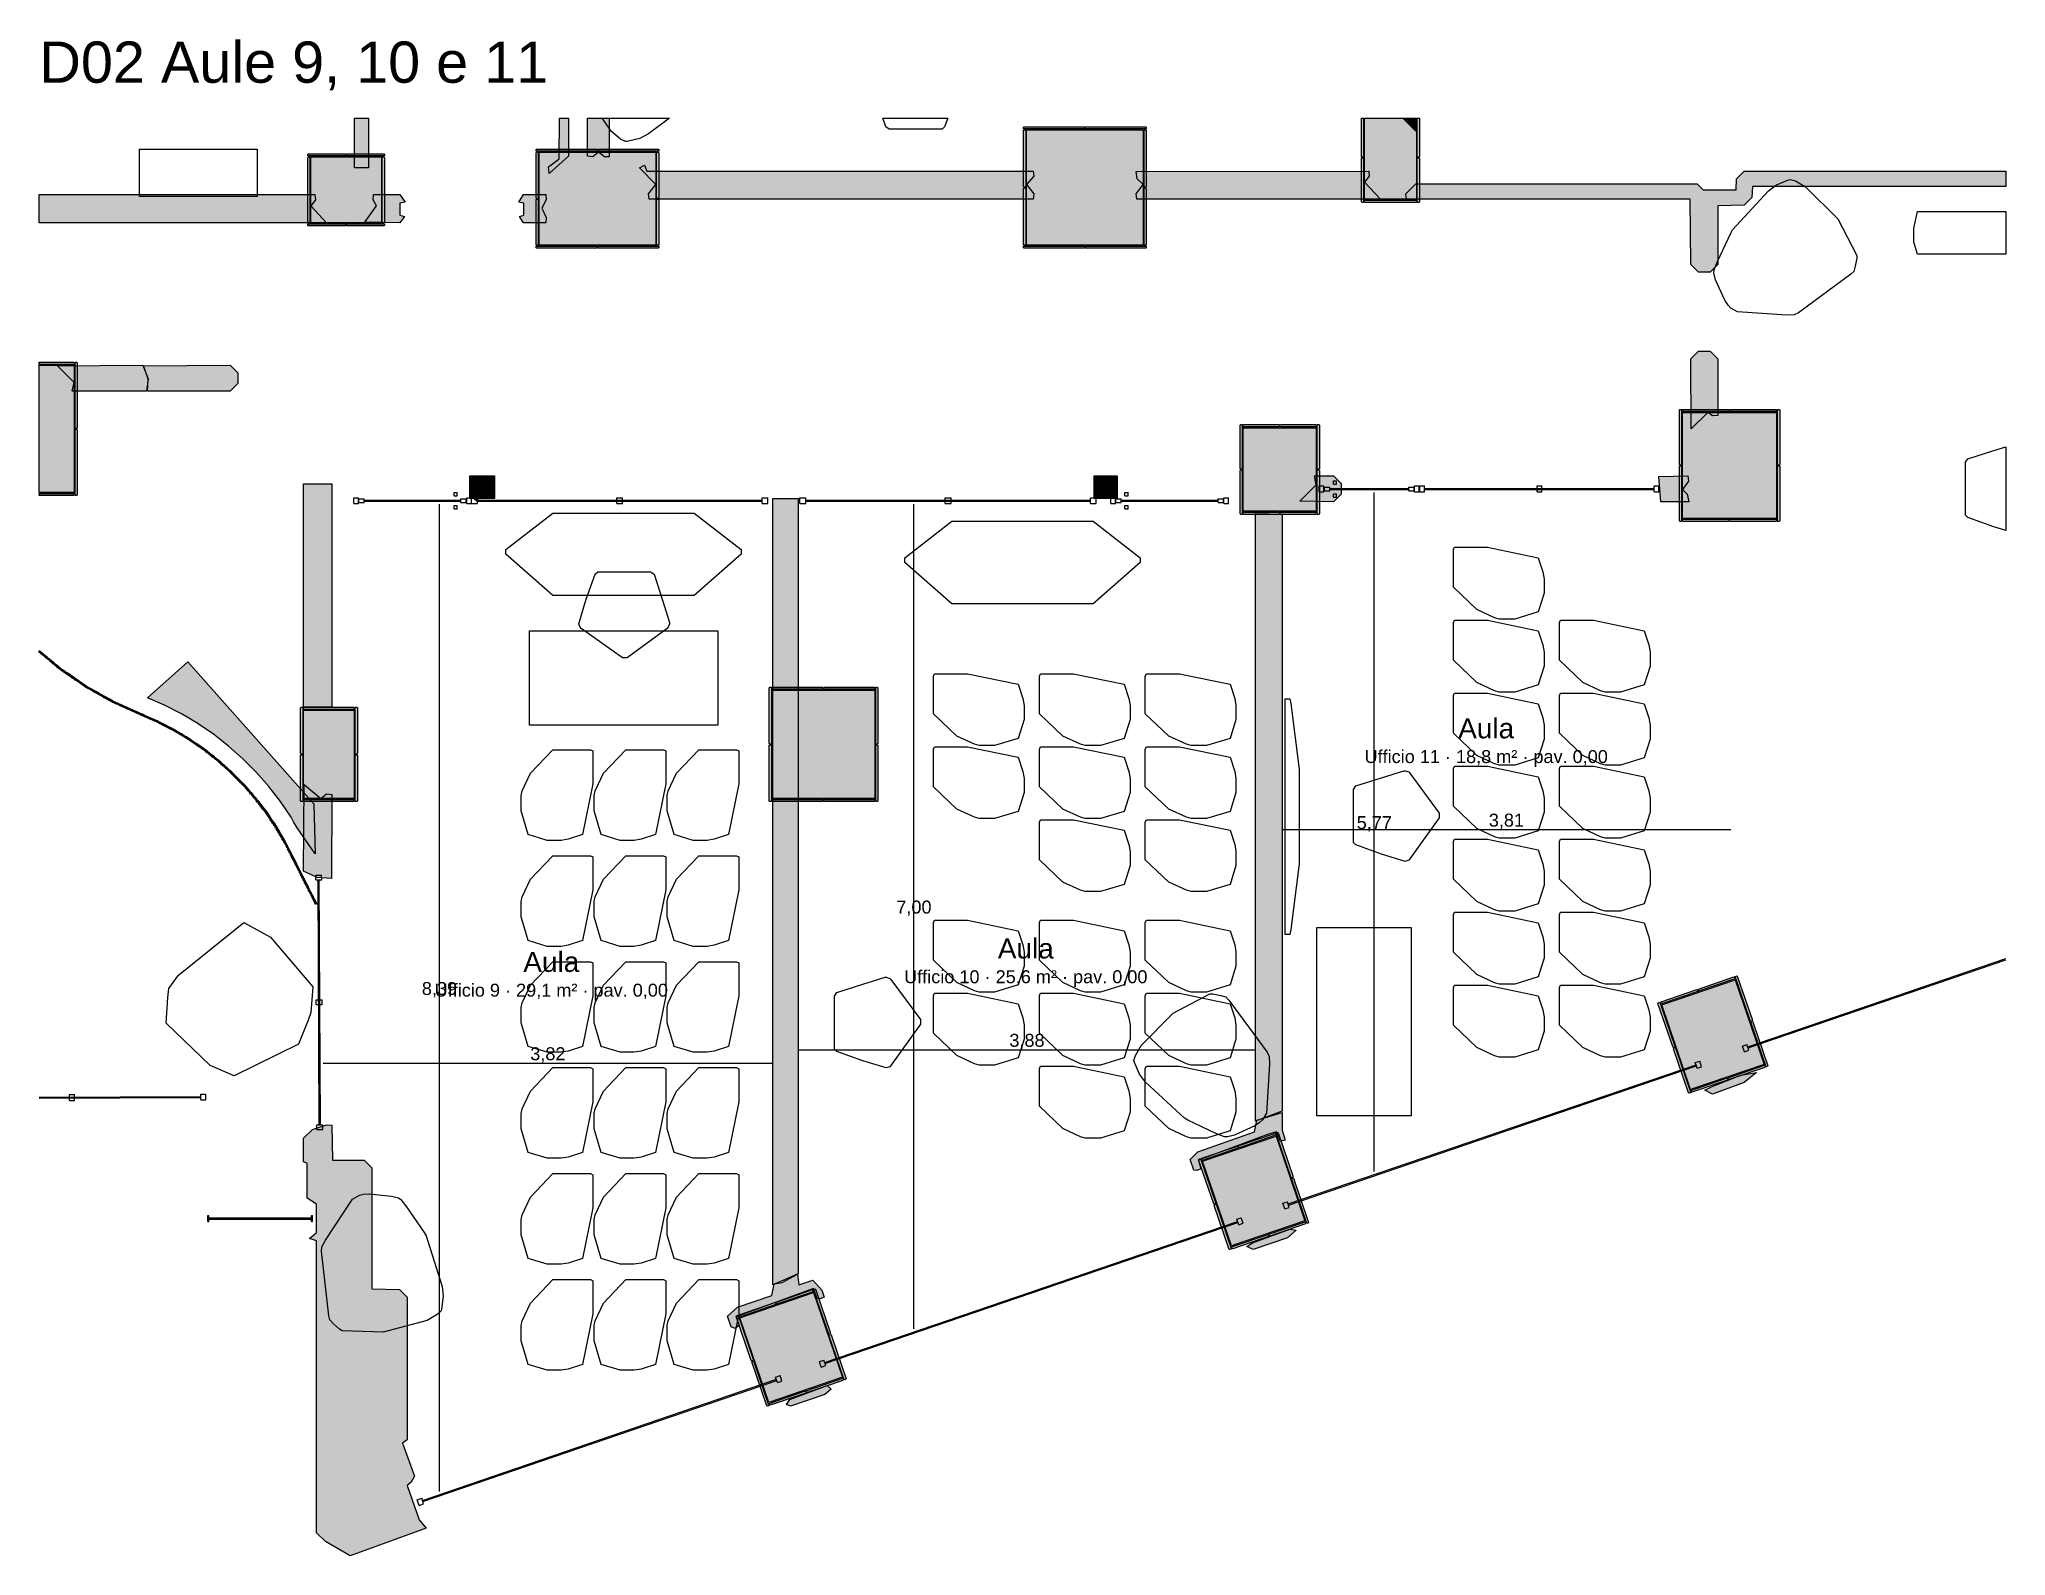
# Model space of a CAD drawing. Header units: millimetres. Extents: x -18533 to 137888, y -83624 to 7694.
# Drawn here: x 31650 to 48350, y -5185 to 7694 of the extents above; entities that cross this region are included whole.
import ezdxf
from ezdxf.enums import TextEntityAlignment as Align

# ---------------------------------------------------------------- set-up
doc = ezdxf.new("R2010")
doc.units = ezdxf.units.MM
for name, color, linetype in [('A-ARREDI', 9, 'Continuous'), ('A-MISURE', 40, 'Continuous'), ('A-MURI-ESISTENTI', 7, 'Continuous'), ('A-MURI-NUOVI', 40, 'Continuous'), ('A-PARETI-VETRATE', 5, 'Continuous'), ('A-PILASTRI', 8, 'Continuous'), ('A-TESTI', 7, 'Continuous'), ('A-VETRINE', 4, 'Continuous')]:
    doc.layers.add(name, color=color, linetype=linetype)
doc.styles.add('VISIO', font='arial.ttf')

msp = doc.modelspace()

# ---------------------------------------------------------------- texts
at = {"layer": 'A-MISURE', "style": 'VISIO'}
for s, p in [('5,77', (42988, 1041)), ('3,81', (44110, 1062)), ('7,00', (39078, 324)), ('8,39', (35048, -368)), ('3,88', (40038, -808)), ('3,82', (35969, -922))]:
    msp.add_text(s, height=110, dxfattribs=at).set_placement(p, align=Align.MIDDLE_CENTER)
at = {"layer": 'A-TESTI', "style": 'VISIO'}
msp.add_text('D02 Aule 9, 10 e 11', height=350, dxfattribs=at).set_placement((31650, 7325))
for s, height, p in [('Aula', 170, (43938, 1842)), ('Ufficio 11 · 18,8 m² · pav. 0,00', 110, (43938, 1602)), ('Aula', 170, (40028, -28)), ('Aula', 170, (35998, -142)), ('Ufficio 9 · 29,1 m² · pav. 0,00', 110, (35998, -382)), ('Ufficio 10 · 25,6 m² · pav. 0,00', 110, (40028, -268))]:
    msp.add_text(s, height=height, dxfattribs=at).set_placement(p, align=Align.MIDDLE_CENTER)

# ---------------------------------------------------------------- hatches: boundary and pattern name
at = {"layer": 'A-MURI-ESISTENTI'}
for points in [[(35975, 6610), (36065, 6680), (36067, 7025), (36144, 7025), (36145, 6700), (35980, 6555), (35975, 6610)], [(36450, 6695), (36400, 6735), (36350, 6695), (36305, 6700), (36305, 7025), (36490, 7025), (36490, 6695), (36450, 6695)], [(43230, 7025), (43341, 7025), (43340, 6915), (43230, 7025)], [(40090, 6335), (36830, 6335), (36825, 6380), (36885, 6460), (36746, 6602), (36790, 6625), (36810, 6575), (40090, 6575), (40095, 6530), (40035, 6460), (40095, 6380), (40090, 6335)], [(43040, 6335), (40970, 6335), (40965, 6380), (41025, 6460), (40975, 6510), (40965, 6570), (42940, 6575), (42945, 6530), (42905, 6480), (43040, 6335)], [(46200, 6445), (46195, 6350), (46130, 6285), (45905, 6280), (45905, 5780), (45840, 5715), (45740, 5715), (45675, 5780), (45670, 6335), (43260, 6335), (43255, 6380), (43340, 6465), (45730, 6465), (45780, 6415), (46060, 6415), (46065, 6510), (46130, 6575), (48350, 6575), (48350, 6445), (46200, 6445)], [(31650, 6135), (31650, 6375), (33990, 6375), (33995, 6330), (33955, 6280), (34090, 6135), (31650, 6135)], [(34415, 6140), (34513, 6280), (34485, 6330), (34488, 6375), (34712, 6375), (34758, 6310), (34713, 6301), (34713, 6200), (34751, 6190), (34712, 6135), (34415, 6140)], [(35763, 6135), (35729, 6190), (35764, 6200), (35764, 6301), (35723, 6310), (35763, 6375), (35952, 6375), (35955, 6330), (35918, 6260), (35955, 6180), (35952, 6135), (35763, 6135)], [(45675, 4980), (45740, 5045), (45840, 5045), (45905, 4980), (45905, 4500), (45860, 4495), (45820, 4525), (45680, 4385), (45675, 4980)], [(31930, 4705), (31945, 4780), (31805, 4920), (32530, 4925), (32575, 4810), (32560, 4705), (31930, 4705)], [(42355, 3770), (42495, 3910), (42480, 3985), (42640, 3985), (42705, 3920), (42705, 3830), (42640, 3765), (42355, 3770)], [(45420, 3765), (45405, 3980), (45650, 3985), (45655, 3940), (45605, 3870), (45645, 3830), (45660, 3765), (45420, 3765)], [(34010, 575), (33895, 630), (33900, 1365), (34040, 1245), (34090, 1285), (34135, 1280), (34130, 565), (34010, 575)], [(45795, -1230), (45856, -1200), (46100, -1105), (46235, -1080), (46130, -1165), (45860, -1265), (45795, -1230)], [(41455, -1910), (41425, -1820), (41490, -1755), (41970, -1585), (41990, -1485), (42205, -1420), (42205, -1570), (42230, -1655), (42190, -1665), (42157, -1585), (42090, -1605), (41496, -1827), (41515, -1900), (41480, -1915), (41455, -1910)], [(34080, -5065), (34005, -4990), (34005, -2510), (33945, -2490), (34005, -2440), (34005, -2200), (33925, -2150), (33925, -1850), (33895, -1840), (33895, -1640), (33970, -1565), (34090, -1525), (34135, -1530), (34140, -1825), (34410, -1825), (34475, -1890), (34475, -2920), (34710, -2925), (34775, -2990), (34775, -4200), (34735, -4230), (34835, -4510), (34809, -4562), (34775, -4590), (34875, -4880), (34935, -4950), (34290, -5185), (34080, -5065)], [(41905, -2560), (41953, -2529), (42271, -2411), (42325, -2420), (42250, -2485), (41960, -2585), (41905, -2560)], [(37525, -3240), (37495, -3150), (37580, -3075), (37870, -2975), (37890, -2875), (37960, -2865), (38090, -2795), (38100, -2885), (38220, -2845), (38295, -2930), (38315, -2990), (38280, -3005), (38255, -3000), (38224, -2915), (37568, -3156), (37595, -3230), (37560, -3255), (37525, -3240)], [(37995, -3900), (38025, -3859), (38342, -3740), (38375, -3770), (38320, -3815), (38030, -3915), (37995, -3900)]]:
    msp.add_hatch(color=7, dxfattribs=at).paths.add_polyline_path(points)
at = {"layer": 'A-MURI-NUOVI'}
for points in [[(34327, 6602), (34327, 7025), (34447, 7025), (34447, 6602), (34327, 6602)], [(32570, 4705), (32575, 4810), (32535, 4920), (33270, 4925), (33335, 4860), (33335, 4770), (33270, 4705), (32570, 4705)], [(34134, 3918), (34134, 2021), (33895, 2021), (33895, 3918), (34134, 3918)], [(35305, 3830), (35305, 3910), (35370, 3985), (35370, 3795), (35340, 3795), (35305, 3830)], [(35305, 3910), (35305, 3985), (35370, 3985), (35305, 3910)], [(35370, 3985), (35517, 3985), (35517, 3795), (35370, 3795), (35370, 3985)], [(40805, 3830), (40805, 3795), (40770, 3795), (40650, 3795), (40610, 3795), (40610, 3985), (40805, 3985), (40805, 3920), (40805, 3830)], [(35340, 3795), (35305, 3795), (35305, 3830), (35340, 3795)], [(35340, 3795), (35370, 3795), (35370, 3765), (35340, 3795)], [(37880, -2885), (37880, 3795), (38095, 3795), (38095, -2790), (37880, -2885)], [(41980, 3665), (42205, 3660), (42205, -1410), (41980, -1495), (41980, 3665)], [(31662, 2490), (31655, 2482), (31650, 2486), (31650, 2501), (31662, 2490)], [(31650, 2501), (31650, 2501), (31680, 2476), (31662, 2490), (31650, 2501)], [(31663, 2481), (31658, 2485), (31662, 2490), (31680, 2476), (31681, 2475), (31674, 2466), (31660, 2478), (31663, 2481)], [(31695, 2454), (31695, 2454), (31693, 2451), (31679, 2462), (31681, 2466), (31677, 2469), (31681, 2475), (31684, 2472), (31700, 2459), (31695, 2454)], [(31681, 2475), (31680, 2476), (31681, 2475), (31681, 2475)], [(31681, 2475), (31684, 2472), (31681, 2475), (31681, 2475)], [(31681, 2475), (31681, 2475), (31681, 2475), (31681, 2475)], [(31700, 2459), (31684, 2472), (31704, 2456), (31700, 2459)], [(31700, 2450), (31695, 2454), (31700, 2459), (31704, 2456), (31719, 2444), (31714, 2438), (31714, 2438), (31712, 2435), (31698, 2447), (31700, 2450)], [(31700, 2459), (31695, 2454), (31695, 2454), (31700, 2459)], [(31719, 2444), (31719, 2444), (31704, 2456), (31719, 2444)], [(31719, 2444), (31729, 2435), (31737, 2428), (31730, 2420), (31716, 2431), (31719, 2434), (31714, 2438), (31719, 2444)], [(31714, 2438), (31714, 2438), (31719, 2444), (31719, 2444), (31714, 2438)], [(31719, 2444), (31729, 2435), (31719, 2444), (31719, 2444)], [(31719, 2444), (31719, 2444), (31719, 2444), (31719, 2444)], [(31729, 2435), (31772, 2400), (31756, 2412), (31737, 2428), (31729, 2435)], [(31738, 2419), (31733, 2423), (31737, 2428), (31756, 2412), (31749, 2404), (31735, 2416), (31738, 2419)], [(31756, 2403), (31752, 2407), (31756, 2412), (31772, 2400), (31775, 2397), (31770, 2392), (31771, 2391), (31768, 2388), (31754, 2400), (31756, 2403)], [(31771, 2391), (31770, 2392), (31775, 2397), (31775, 2397), (31771, 2391)], [(31775, 2397), (31787, 2387), (31794, 2381), (31789, 2376), (31789, 2376), (31787, 2373), (31773, 2384), (31775, 2388), (31771, 2391), (31775, 2397)], [(31775, 2397), (31775, 2397), (31772, 2400), (31775, 2397)], [(31775, 2397), (31787, 2387), (31775, 2397), (31775, 2397)], [(31775, 2397), (31775, 2397), (31775, 2397), (31775, 2397)], [(31794, 2381), (31787, 2387), (31829, 2352), (31863, 2329), (31851, 2336), (31831, 2350), (31812, 2366), (31794, 2381)], [(31794, 2372), (31789, 2376), (31794, 2381), (31812, 2366), (31805, 2357), (31791, 2369), (31794, 2372)], [(31794, 2381), (31789, 2376), (31789, 2376), (31794, 2381)], [(31813, 2356), (31808, 2360), (31812, 2366), (31831, 2350), (31824, 2342), (31810, 2353), (31813, 2356)], [(31847, 2331), (31847, 2331), (31845, 2327), (31830, 2338), (31832, 2341), (31827, 2345), (31831, 2350), (31851, 2336), (31847, 2331)], [(33994, 776), (33962, 822), (33840, 997), (33810, 1048), (33788, 1086), (33697, 1220), (33599, 1348), (33492, 1469), (33378, 1584), (33257, 1691), (33130, 1791), (33000, 1880), (32997, 1882), (32858, 1965), (32714, 2038), (32568, 2102), (32910, 2406), (33981, 1200), (33994, 776)], [(31852, 2327), (31847, 2331), (31851, 2336), (31863, 2329), (31872, 2323), (31865, 2314), (31850, 2324), (31852, 2327)], [(31851, 2336), (31847, 2331), (31847, 2331), (31851, 2336)], [(31872, 2323), (31863, 2329), (31872, 2323), (31872, 2323)], [(31872, 2313), (31868, 2317), (31872, 2323), (31892, 2309), (31885, 2300), (31870, 2310), (31872, 2313)], [(31872, 2323), (31892, 2309), (31892, 2309), (31872, 2323), (31872, 2323)], [(31872, 2323), (31872, 2323), (31872, 2323), (31872, 2323)], [(31893, 2300), (31888, 2303), (31892, 2309), (31912, 2295), (31905, 2286), (31890, 2296), (31893, 2300)], [(31892, 2309), (31912, 2295), (31912, 2295), (31892, 2309), (31892, 2309)], [(31892, 2309), (31892, 2309), (31892, 2309), (31892, 2309)], [(31913, 2286), (31908, 2289), (31912, 2295), (31932, 2281), (31925, 2272), (31910, 2282), (31913, 2286)], [(31912, 2295), (31932, 2281), (31932, 2281), (31912, 2295), (31912, 2295)], [(31912, 2295), (31912, 2295), (31912, 2295), (31912, 2295)], [(31948, 2262), (31948, 2262), (31946, 2258), (31930, 2269), (31933, 2272), (31928, 2275), (31932, 2281), (31937, 2278), (31952, 2267), (31948, 2262)], [(31932, 2281), (31937, 2278), (31932, 2281), (31932, 2281)], [(31932, 2281), (31932, 2281), (31932, 2281), (31932, 2281)], [(31952, 2267), (31937, 2278), (31972, 2254), (31972, 2253), (31952, 2267)], [(31953, 2258), (31948, 2262), (31952, 2267), (31972, 2253), (31968, 2248), (31968, 2248), (31966, 2244), (31950, 2255), (31953, 2258)], [(31952, 2267), (31948, 2262), (31948, 2262), (31952, 2267)], [(31988, 2234), (31988, 2234), (31986, 2230), (31971, 2241), (31973, 2244), (31968, 2248), (31972, 2253), (31972, 2253), (31972, 2254), (31992, 2240), (31988, 2234)], [(31968, 2248), (31968, 2248), (31972, 2253), (31972, 2253), (31968, 2248)], [(31992, 2240), (31972, 2254), (31972, 2254), (31992, 2240), (31992, 2240)], [(32008, 2220), (32006, 2217), (31991, 2227), (31993, 2230), (31988, 2234), (31992, 2240), (32012, 2226), (32008, 2220)], [(31992, 2240), (31992, 2240), (31988, 2234), (31988, 2234), (31992, 2240)], [(32012, 2226), (31992, 2240), (31992, 2240), (32012, 2226), (32012, 2226)], [(31992, 2240), (31992, 2240), (31992, 2240), (31992, 2240)], [(32028, 2206), (32026, 2203), (32011, 2213), (32013, 2217), (32008, 2220), (32012, 2226), (32032, 2212), (32028, 2206)], [(32032, 2212), (32012, 2226), (32012, 2226), (32032, 2212), (32032, 2212)], [(32033, 2203), (32028, 2206), (32032, 2212), (32035, 2210), (32052, 2198), (32050, 2195), (32046, 2189), (32031, 2199), (32033, 2203)], [(32032, 2212), (32035, 2210), (32032, 2212), (32032, 2212)], [(32035, 2210), (32045, 2203), (32054, 2198), (32052, 2199), (32052, 2198), (32035, 2210)], [(32052, 2198), (32052, 2198), (32052, 2199), (32054, 2198), (32074, 2187), (32070, 2181), (32070, 2181), (32068, 2177), (32052, 2186), (32054, 2190), (32049, 2193), (32050, 2195), (32052, 2198)], [(32050, 2195), (32052, 2198), (32052, 2198), (32050, 2195)], [(32074, 2187), (32054, 2198), (32074, 2187), (32074, 2187)], [(32092, 2169), (32090, 2165), (32074, 2174), (32076, 2178), (32070, 2181), (32074, 2187), (32095, 2175), (32092, 2169)], [(32074, 2187), (32074, 2187), (32070, 2181), (32070, 2181), (32074, 2187)], [(32095, 2175), (32074, 2187), (32074, 2187), (32095, 2175), (32095, 2175)], [(32074, 2187), (32074, 2187), (32074, 2187), (32074, 2187)], [(32097, 2166), (32092, 2169), (32095, 2175), (32116, 2163), (32113, 2157), (32111, 2153), (32095, 2162), (32097, 2166)], [(32095, 2175), (32116, 2163), (32116, 2163), (32095, 2175), (32095, 2175)], [(32116, 2163), (32137, 2151), (32134, 2145), (32132, 2141), (32116, 2150), (32118, 2154), (32113, 2157), (32116, 2163)], [(32116, 2163), (32137, 2151), (32137, 2151), (32116, 2163), (32116, 2163)], [(32155, 2133), (32155, 2133), (32153, 2129), (32137, 2138), (32139, 2142), (32134, 2145), (32137, 2151), (32159, 2139), (32155, 2133)], [(32159, 2139), (32137, 2151), (32137, 2151), (32159, 2139), (32159, 2139)], [(32176, 2121), (32176, 2121), (32174, 2117), (32158, 2126), (32160, 2130), (32155, 2133), (32159, 2139), (32180, 2127), (32176, 2121)], [(32159, 2139), (32159, 2139), (32155, 2133), (32155, 2133), (32159, 2139)], [(32180, 2127), (32159, 2139), (32159, 2139), (32180, 2127), (32180, 2127)], [(32159, 2139), (32159, 2139), (32159, 2139), (32159, 2139)], [(32182, 2118), (32176, 2121), (32180, 2127), (32201, 2115), (32198, 2109), (32196, 2105), (32180, 2114), (32182, 2118)], [(32180, 2127), (32180, 2127), (32176, 2121), (32176, 2121), (32180, 2127)], [(32201, 2115), (32180, 2127), (32180, 2127), (32201, 2115), (32201, 2115)], [(32180, 2127), (32180, 2127), (32180, 2127), (32180, 2127)], [(32219, 2097), (32217, 2093), (32201, 2102), (32203, 2106), (32198, 2109), (32201, 2115), (32222, 2103), (32219, 2097)], [(32222, 2103), (32201, 2115), (32201, 2115), (32222, 2103), (32222, 2103)], [(32224, 2094), (32219, 2097), (32222, 2103), (32244, 2091), (32240, 2085), (32240, 2085), (32238, 2081), (32222, 2090), (32224, 2094)], [(32222, 2103), (32244, 2091), (32244, 2091), (32222, 2103), (32222, 2103)], [(32244, 2091), (32265, 2079), (32261, 2073), (32261, 2073), (32259, 2069), (32243, 2078), (32245, 2082), (32240, 2085), (32244, 2091)], [(32240, 2085), (32240, 2085), (32244, 2091), (32244, 2091), (32240, 2085)], [(32244, 2091), (32265, 2079), (32265, 2079), (32244, 2091), (32244, 2091)], [(32244, 2091), (32244, 2091), (32244, 2091), (32244, 2091)], [(32267, 2070), (32261, 2073), (32265, 2079), (32273, 2074), (32277, 2072), (32286, 2067), (32280, 2057), (32265, 2066), (32267, 2070)], [(32265, 2079), (32265, 2079), (32261, 2073), (32261, 2073), (32265, 2079)], [(32277, 2072), (32273, 2074), (32265, 2079), (32265, 2079), (32277, 2072)], [(32265, 2079), (32265, 2079), (32265, 2079), (32265, 2079)], [(32289, 2059), (32284, 2062), (32287, 2068), (32309, 2058), (32306, 2052), (32304, 2048), (32288, 2056), (32289, 2059)], [(32287, 2068), (32309, 2058), (32309, 2058), (32287, 2068), (32287, 2068)], [(32309, 2058), (32331, 2048), (32328, 2042), (32326, 2038), (32310, 2046), (32311, 2049), (32306, 2052), (32309, 2058)], [(32309, 2058), (32331, 2048), (32331, 2048), (32309, 2058), (32309, 2058)], [(32350, 2032), (32350, 2032), (32349, 2028), (32332, 2035), (32334, 2039), (32328, 2042), (32331, 2048), (32353, 2038), (32350, 2032)], [(32353, 2038), (32331, 2048), (32331, 2048), (32353, 2038), (32353, 2038)], [(32356, 2029), (32350, 2032), (32353, 2038), (32375, 2028), (32372, 2022), (32372, 2022), (32371, 2018), (32354, 2025), (32356, 2029)], [(32353, 2038), (32353, 2038), (32350, 2032), (32350, 2032), (32353, 2038)], [(32375, 2028), (32375, 2028), (32353, 2038), (32353, 2038), (32375, 2028)], [(32353, 2038), (32353, 2038), (32353, 2038), (32353, 2038)], [(32375, 2028), (32398, 2018), (32393, 2008), (32376, 2015), (32378, 2019), (32372, 2022), (32375, 2028)], [(32372, 2022), (32372, 2022), (32375, 2028), (32375, 2028), (32372, 2022)], [(32375, 2028), (32398, 2018), (32398, 2018), (32375, 2028), (32375, 2028)], [(32375, 2028), (32375, 2028), (32375, 2028), (32375, 2028)], [(32400, 2009), (32395, 2011), (32398, 2018), (32420, 2008), (32415, 1998), (32399, 2005), (32400, 2009)], [(32398, 2018), (32420, 2008), (32420, 2008), (32398, 2018), (32398, 2018)], [(32398, 2018), (32398, 2018), (32398, 2018), (32398, 2018)], [(32439, 1991), (32439, 1991), (32438, 1988), (32421, 1995), (32422, 1999), (32417, 2001), (32420, 2008), (32442, 1998), (32439, 1991)], [(32442, 1998), (32420, 2008), (32420, 2008), (32442, 1998), (32442, 1998)], [(32420, 2008), (32420, 2008), (32420, 2008), (32420, 2008)], [(32445, 1989), (32439, 1991), (32442, 1998), (32464, 1988), (32461, 1981), (32461, 1981), (32460, 1978), (32443, 1985), (32445, 1989)], [(32442, 1998), (32442, 1998), (32439, 1991), (32439, 1991), (32442, 1998)], [(32464, 1988), (32464, 1988), (32442, 1998), (32442, 1998), (32464, 1988)], [(32442, 1998), (32442, 1998), (32442, 1998), (32442, 1998)], [(32464, 1988), (32486, 1978), (32482, 1968), (32465, 1975), (32467, 1979), (32461, 1981), (32464, 1988)], [(32461, 1981), (32461, 1981), (32464, 1988), (32464, 1988), (32461, 1981)], [(32464, 1988), (32486, 1978), (32486, 1978), (32464, 1988), (32464, 1988)], [(32464, 1988), (32464, 1988), (32464, 1988), (32464, 1988)], [(32489, 1969), (32484, 1971), (32486, 1978), (32508, 1968), (32509, 1968), (32504, 1958), (32488, 1965), (32489, 1969)], [(32486, 1978), (32509, 1968), (32509, 1968), (32508, 1968), (32486, 1978), (32486, 1978)], [(32486, 1978), (32486, 1978), (32486, 1978), (32486, 1978)], [(32511, 1959), (32506, 1961), (32509, 1968), (32531, 1958), (32528, 1951), (32528, 1951), (32527, 1948), (32510, 1955), (32511, 1959)], [(32509, 1968), (32531, 1958), (32531, 1958), (32509, 1968), (32509, 1968)], [(32509, 1968), (32509, 1968), (32509, 1968), (32509, 1968)], [(32531, 1958), (32540, 1954), (32553, 1948), (32550, 1942), (32550, 1942), (32549, 1938), (32532, 1945), (32534, 1949), (32528, 1951), (32531, 1958)], [(32528, 1951), (32528, 1951), (32531, 1958), (32531, 1958), (32528, 1951)], [(32531, 1958), (32540, 1954), (32531, 1958), (32531, 1958)], [(32531, 1958), (32531, 1958), (32531, 1958), (32531, 1958)], [(32598, 1928), (32576, 1938), (32553, 1948), (32540, 1954), (32609, 1923), (32598, 1928)], [(32556, 1939), (32550, 1942), (32553, 1948), (32576, 1938), (32573, 1932), (32571, 1928), (32554, 1936), (32556, 1939)], [(32553, 1948), (32550, 1942), (32550, 1942), (32553, 1948)], [(32595, 1922), (32596, 1922), (32594, 1918), (32577, 1926), (32578, 1929), (32573, 1932), (32576, 1938), (32598, 1928), (32595, 1922)], [(32598, 1928), (32596, 1922), (32595, 1922), (32598, 1928)], [(32601, 1920), (32596, 1922), (32598, 1928), (32609, 1923), (32620, 1919), (32616, 1909), (32599, 1916), (32601, 1920)], [(32620, 1919), (32609, 1923), (32620, 1919), (32620, 1919)], [(32640, 1903), (32638, 1899), (32622, 1906), (32623, 1910), (32618, 1912), (32620, 1919), (32643, 1909), (32640, 1903)], [(32643, 1909), (32620, 1919), (32620, 1919), (32643, 1909), (32643, 1909)], [(32620, 1919), (32620, 1919), (32620, 1919), (32620, 1919)], [(32661, 1892), (32662, 1892), (32661, 1889), (32644, 1896), (32646, 1900), (32640, 1903), (32643, 1909), (32651, 1905), (32665, 1898), (32664, 1896), (32661, 1892)], [(32643, 1909), (32665, 1899), (32665, 1898), (32651, 1905), (32643, 1909), (32643, 1909)], [(32664, 1896), (32662, 1892), (32661, 1892), (32664, 1896)], [(32667, 1889), (32662, 1892), (32664, 1896), (32665, 1898), (32677, 1892), (32686, 1887), (32681, 1878), (32665, 1886), (32667, 1889)], [(32664, 1896), (32665, 1898), (32665, 1898), (32664, 1896)], [(32665, 1898), (32677, 1892), (32665, 1898), (32665, 1898)], [(32677, 1892), (32696, 1882), (32686, 1887), (32677, 1892)], [(32705, 1870), (32703, 1866), (32687, 1875), (32688, 1878), (32683, 1881), (32686, 1887), (32696, 1882), (32708, 1876), (32705, 1870)], [(32708, 1876), (32696, 1882), (32708, 1876), (32708, 1876)], [(32726, 1859), (32727, 1859), (32725, 1855), (32708, 1864), (32710, 1867), (32705, 1870), (32708, 1876), (32730, 1865), (32726, 1859)], [(32730, 1865), (32708, 1876), (32708, 1876), (32730, 1865), (32730, 1865)], [(32730, 1865), (32730, 1865), (32727, 1859), (32726, 1859), (32730, 1865)], [(32732, 1856), (32727, 1859), (32730, 1865), (32751, 1854), (32748, 1848), (32746, 1844), (32730, 1852), (32732, 1856)], [(32751, 1854), (32730, 1865), (32730, 1865), (32751, 1854), (32751, 1854)], [(32730, 1865), (32730, 1865), (32730, 1865), (32730, 1865)], [(32751, 1854), (32773, 1843), (32768, 1833), (32752, 1841), (32754, 1845), (32748, 1848), (32751, 1854)], [(32751, 1854), (32773, 1843), (32773, 1843), (32751, 1854), (32751, 1854)], [(32791, 1825), (32791, 1825), (32790, 1822), (32773, 1830), (32775, 1834), (32770, 1836), (32773, 1843), (32786, 1836), (32794, 1831), (32794, 1831), (32794, 1831), (32791, 1825)], [(32773, 1843), (32795, 1832), (32794, 1831), (32786, 1836), (32773, 1843), (32773, 1843)], [(32773, 1843), (32773, 1843), (32773, 1843), (32773, 1843)], [(32796, 1822), (32791, 1825), (32794, 1831), (32804, 1825), (32815, 1819), (32812, 1813), (32810, 1809), (32794, 1818), (32796, 1822)], [(32794, 1831), (32794, 1831), (32791, 1825), (32791, 1825), (32794, 1831)], [(32794, 1831), (32794, 1831), (32804, 1825), (32794, 1831)], [(32815, 1819), (32804, 1825), (32815, 1819), (32815, 1819)], [(32815, 1819), (32826, 1812), (32836, 1806), (32831, 1797), (32815, 1806), (32817, 1809), (32812, 1813), (32815, 1819)], [(32815, 1819), (32826, 1812), (32815, 1819), (32815, 1819)], [(32836, 1806), (32826, 1812), (32846, 1801), (32836, 1806)], [(32854, 1788), (32852, 1784), (32836, 1794), (32838, 1797), (32833, 1800), (32836, 1806), (32846, 1801), (32857, 1794), (32854, 1788)], [(32857, 1794), (32846, 1801), (32857, 1794), (32857, 1794)], [(32859, 1784), (32854, 1788), (32857, 1794), (32869, 1787), (32878, 1781), (32873, 1772), (32857, 1781), (32859, 1784)], [(32857, 1794), (32869, 1787), (32857, 1794), (32857, 1794)], [(32878, 1781), (32869, 1787), (32887, 1776), (32878, 1781)], [(32880, 1772), (32875, 1775), (32878, 1781), (32887, 1776), (32899, 1769), (32896, 1763), (32894, 1759), (32878, 1769), (32880, 1772)], [(32899, 1769), (32887, 1776), (32899, 1769), (32899, 1769)], [(32899, 1769), (32911, 1762), (32919, 1756), (32920, 1756), (32916, 1750), (32914, 1747), (32899, 1756), (32901, 1760), (32896, 1763), (32899, 1769)], [(32899, 1769), (32911, 1762), (32899, 1769), (32899, 1769)], [(32911, 1762), (32917, 1758), (32919, 1756), (32911, 1762)], [(32921, 1747), (32916, 1750), (32920, 1756), (32923, 1754), (32940, 1742), (32936, 1736), (32934, 1733), (32919, 1744), (32921, 1747)], [(32920, 1756), (32919, 1756), (32920, 1756), (32920, 1756)], [(32920, 1756), (32923, 1754), (32920, 1756), (32920, 1756)], [(32923, 1754), (32980, 1715), (32960, 1728), (32940, 1742), (32923, 1754)], [(32940, 1742), (32960, 1728), (32956, 1723), (32956, 1723), (32954, 1719), (32939, 1730), (32941, 1733), (32936, 1736), (32940, 1742)], [(32961, 1719), (32956, 1723), (32960, 1728), (32980, 1715), (32976, 1709), (32974, 1706), (32959, 1716), (32961, 1719)], [(32960, 1728), (32956, 1723), (32956, 1723), (32960, 1728)], [(32996, 1695), (32994, 1692), (32979, 1702), (32981, 1706), (32976, 1709), (32980, 1715), (33000, 1701), (32996, 1695)], [(33041, 1673), (33021, 1687), (33000, 1701), (32980, 1715), (33043, 1672), (33045, 1670), (33041, 1673)], [(33002, 1692), (32996, 1695), (33000, 1701), (33021, 1687), (33014, 1678), (32999, 1688), (33002, 1692)], [(33037, 1668), (33037, 1668), (33034, 1664), (33019, 1675), (33022, 1678), (33017, 1681), (33021, 1687), (33041, 1673), (33037, 1668)], [(33042, 1664), (33037, 1668), (33041, 1673), (33045, 1670), (33060, 1659), (33056, 1653), (33056, 1653), (33055, 1651), (33040, 1661), (33042, 1664)], [(33041, 1673), (33037, 1668), (33037, 1668), (33041, 1673)], [(33060, 1659), (33060, 1659), (33060, 1659), (33045, 1670), (33061, 1660), (33060, 1659)], [(33060, 1659), (33079, 1644), (33072, 1635), (33058, 1646), (33060, 1649), (33056, 1653), (33060, 1659)], [(33056, 1653), (33056, 1653), (33060, 1659), (33060, 1659), (33056, 1653)], [(33060, 1659), (33079, 1644), (33079, 1644), (33060, 1659), (33060, 1659)], [(33060, 1659), (33060, 1659), (33060, 1659), (33060, 1659), (33060, 1659)], [(33080, 1634), (33075, 1638), (33079, 1644), (33098, 1629), (33094, 1623), (33092, 1620), (33077, 1631), (33080, 1634)], [(33079, 1644), (33098, 1629), (33098, 1629), (33079, 1644), (33079, 1644)], [(33079, 1644), (33079, 1644), (33079, 1644), (33079, 1644)], [(33098, 1629), (33118, 1614), (33113, 1608), (33113, 1608), (33111, 1605), (33096, 1616), (33099, 1619), (33094, 1623), (33098, 1629)], [(33098, 1629), (33118, 1614), (33118, 1614), (33098, 1629), (33098, 1629)], [(33118, 1614), (33137, 1599), (33130, 1590), (33116, 1601), (33118, 1604), (33113, 1608), (33118, 1614)], [(33113, 1608), (33113, 1608), (33118, 1614), (33118, 1614), (33113, 1608)], [(33118, 1614), (33137, 1599), (33137, 1599), (33118, 1614), (33118, 1614)], [(33118, 1614), (33118, 1614), (33118, 1614), (33118, 1614)], [(33137, 1589), (33133, 1593), (33137, 1599), (33156, 1584), (33149, 1575), (33135, 1586), (33137, 1589)], [(33137, 1599), (33156, 1584), (33156, 1584), (33137, 1599), (33137, 1599)], [(33137, 1599), (33137, 1599), (33137, 1599), (33137, 1599)], [(33170, 1563), (33171, 1562), (33169, 1560), (33154, 1571), (33157, 1574), (33152, 1578), (33156, 1584), (33163, 1578), (33174, 1568), (33173, 1566), (33170, 1563)], [(33156, 1584), (33175, 1569), (33174, 1568), (33163, 1578), (33156, 1584), (33156, 1584)], [(33156, 1584), (33156, 1584), (33156, 1584), (33156, 1584)], [(33173, 1566), (33171, 1562), (33170, 1563), (33173, 1566)], [(33175, 1559), (33171, 1562), (33173, 1566), (33175, 1568), (33193, 1552), (33188, 1546), (33188, 1546), (33186, 1543), (33172, 1556), (33175, 1559)], [(33173, 1566), (33174, 1568), (33175, 1568), (33173, 1566)], [(33175, 1568), (33193, 1552), (33193, 1552), (33175, 1568), (33175, 1568)], [(33193, 1552), (33211, 1536), (33206, 1530), (33206, 1530), (33204, 1527), (33190, 1539), (33193, 1542), (33188, 1546), (33193, 1552)], [(33188, 1546), (33188, 1546), (33193, 1552), (33193, 1552), (33188, 1546)], [(33193, 1552), (33211, 1536), (33211, 1536), (33193, 1552), (33193, 1552)], [(33193, 1552), (33193, 1552), (33193, 1552), (33193, 1552)], [(33211, 1526), (33206, 1530), (33211, 1536), (33220, 1528), (33229, 1519), (33222, 1511), (33208, 1523), (33211, 1526)], [(33211, 1536), (33211, 1536), (33206, 1530), (33206, 1530), (33211, 1536)], [(33220, 1528), (33211, 1536), (33211, 1536), (33220, 1528)], [(33211, 1536), (33211, 1536), (33211, 1536), (33211, 1536)], [(33229, 1519), (33220, 1528), (33241, 1509), (33229, 1519)], [(33229, 1510), (33225, 1514), (33229, 1519), (33241, 1509), (33248, 1503), (33243, 1498), (33240, 1495), (33227, 1507), (33229, 1510)], [(33248, 1503), (33241, 1509), (33248, 1503), (33248, 1503)], [(33248, 1503), (33266, 1487), (33266, 1487), (33248, 1503), (33248, 1503)], [(33248, 1503), (33266, 1487), (33261, 1482), (33261, 1482), (33259, 1479), (33245, 1491), (33248, 1494), (33243, 1498), (33248, 1503)], [(33279, 1465), (33279, 1465), (33277, 1462), (33263, 1475), (33266, 1478), (33261, 1482), (33266, 1487), (33277, 1477), (33284, 1470), (33280, 1466), (33279, 1465)], [(33266, 1487), (33266, 1487), (33261, 1482), (33261, 1482), (33266, 1487)], [(33284, 1470), (33277, 1477), (33266, 1487), (33266, 1487), (33284, 1471), (33284, 1470)], [(33266, 1487), (33266, 1487), (33266, 1487), (33266, 1487)], [(33296, 1448), (33293, 1445), (33280, 1458), (33283, 1461), (33279, 1465), (33280, 1466), (33284, 1470), (33301, 1453), (33296, 1448)], [(33280, 1466), (33279, 1465), (33279, 1465), (33280, 1466)], [(33280, 1466), (33284, 1470), (33284, 1470), (33280, 1466)], [(33300, 1444), (33296, 1448), (33301, 1453), (33318, 1436), (33313, 1431), (33310, 1428), (33297, 1441), (33300, 1444)], [(33330, 1414), (33330, 1414), (33328, 1411), (33315, 1424), (33317, 1426), (33313, 1431), (33318, 1436), (33335, 1418), (33330, 1414)], [(33335, 1418), (33318, 1436), (33370, 1384), (33352, 1401), (33335, 1418)], [(33335, 1409), (33330, 1414), (33335, 1418), (33352, 1401), (33345, 1393), (33332, 1406), (33335, 1409)], [(33335, 1418), (33330, 1414), (33330, 1414), (33335, 1418)], [(33365, 1379), (33362, 1376), (33349, 1389), (33352, 1392), (33348, 1396), (33352, 1401), (33370, 1384), (33365, 1379)], [(33369, 1375), (33365, 1379), (33370, 1384), (33385, 1369), (33387, 1367), (33384, 1364), (33381, 1362), (33382, 1362), (33379, 1359), (33366, 1372), (33369, 1375)], [(33382, 1362), (33381, 1362), (33384, 1364), (33382, 1362)], [(33384, 1364), (33387, 1366), (33403, 1348), (33394, 1341), (33382, 1355), (33386, 1357), (33382, 1362), (33384, 1364)], [(33403, 1348), (33387, 1366), (33384, 1364), (33387, 1367), (33415, 1334), (33403, 1348)], [(33387, 1367), (33385, 1369), (33387, 1367), (33387, 1367)], [(33414, 1325), (33411, 1322), (33398, 1336), (33402, 1339), (33398, 1344), (33403, 1348), (33415, 1334), (33419, 1330), (33414, 1325)], [(33418, 1321), (33414, 1325), (33419, 1330), (33435, 1312), (33430, 1307), (33427, 1304), (33415, 1318), (33418, 1321)], [(33419, 1330), (33415, 1334), (33419, 1330), (33419, 1330)], [(33419, 1330), (33435, 1312), (33435, 1312), (33419, 1330), (33419, 1330)], [(33435, 1312), (33448, 1296), (33451, 1293), (33443, 1286), (33431, 1300), (33434, 1302), (33430, 1307), (33435, 1312)], [(33435, 1312), (33448, 1296), (33435, 1312), (33435, 1312)], [(33450, 1284), (33446, 1288), (33451, 1293), (33455, 1288), (33467, 1275), (33459, 1268), (33447, 1281), (33450, 1284)], [(33448, 1296), (33455, 1288), (33451, 1293), (33448, 1296)], [(33467, 1275), (33455, 1288), (33467, 1275), (33467, 1275)], [(33466, 1266), (33462, 1270), (33467, 1275), (33475, 1266), (33483, 1256), (33478, 1252), (33478, 1252), (33475, 1249), (33463, 1263), (33466, 1266)], [(33467, 1275), (33475, 1266), (33467, 1275), (33467, 1275)], [(33467, 1275), (33467, 1275), (33467, 1275), (33467, 1275)], [(33475, 1266), (33485, 1254), (33487, 1252), (33483, 1256), (33475, 1266)], [(33483, 1256), (33487, 1252), (33498, 1237), (33496, 1236), (33493, 1233), (33493, 1233), (33491, 1231), (33479, 1245), (33482, 1247), (33478, 1252), (33483, 1256)], [(33478, 1252), (33478, 1252), (33483, 1256), (33478, 1252)], [(33498, 1237), (33487, 1252), (33499, 1238), (33498, 1237)], [(33496, 1236), (33498, 1237), (33508, 1225), (33513, 1218), (33504, 1211), (33493, 1226), (33496, 1228), (33493, 1233), (33496, 1236)], [(33493, 1233), (33493, 1233), (33496, 1236), (33493, 1233)], [(33498, 1237), (33508, 1225), (33498, 1237), (33496, 1236), (33498, 1237)], [(33513, 1218), (33508, 1225), (33513, 1218), (33513, 1218)], [(33511, 1209), (33508, 1214), (33513, 1218), (33528, 1199), (33519, 1192), (33508, 1206), (33511, 1209)], [(33513, 1218), (33528, 1199), (33528, 1199), (33513, 1218), (33513, 1218)], [(33513, 1218), (33513, 1218), (33513, 1218), (33513, 1218)], [(33537, 1175), (33534, 1173), (33523, 1187), (33526, 1190), (33522, 1194), (33528, 1199), (33539, 1184), (33543, 1179), (33537, 1175)], [(33528, 1199), (33539, 1184), (33528, 1199), (33528, 1199)], [(33528, 1199), (33528, 1199), (33528, 1199), (33528, 1199)], [(33541, 1170), (33537, 1175), (33543, 1179), (33550, 1170), (33558, 1160), (33552, 1156), (33552, 1156), (33549, 1153), (33538, 1168), (33541, 1170)], [(33543, 1179), (33539, 1184), (33550, 1170), (33543, 1179)], [(33558, 1160), (33558, 1160), (33550, 1170), (33558, 1160)], [(33558, 1160), (33573, 1141), (33564, 1134), (33553, 1148), (33556, 1151), (33552, 1156), (33558, 1160)], [(33552, 1156), (33552, 1156), (33558, 1160), (33558, 1160), (33552, 1156)], [(33558, 1160), (33573, 1141), (33573, 1141), (33558, 1160), (33558, 1160)], [(33558, 1160), (33558, 1160), (33558, 1160), (33558, 1160)], [(33581, 1117), (33581, 1117), (33579, 1115), (33568, 1129), (33571, 1132), (33567, 1136), (33573, 1141), (33578, 1134), (33587, 1121), (33581, 1117)], [(33587, 1121), (33578, 1134), (33573, 1141), (33573, 1141), (33588, 1121), (33587, 1121), (33587, 1121), (33587, 1121)], [(33573, 1141), (33573, 1141), (33573, 1141), (33573, 1141)], [(33587, 1121), (33587, 1120), (33581, 1117), (33581, 1117), (33587, 1121)], [(33594, 1097), (33594, 1097), (33591, 1094), (33581, 1110), (33584, 1112), (33581, 1117), (33587, 1120), (33593, 1112), (33600, 1101), (33594, 1097)], [(33593, 1112), (33587, 1120), (33587, 1121), (33593, 1112)], [(33587, 1121), (33587, 1121), (33587, 1120), (33587, 1121), (33587, 1121)], [(33600, 1101), (33593, 1112), (33626, 1063), (33614, 1080), (33600, 1101)], [(33598, 1092), (33594, 1097), (33600, 1101), (33614, 1080), (33608, 1077), (33609, 1076), (33605, 1074), (33595, 1090), (33598, 1092)], [(33600, 1101), (33594, 1097), (33594, 1097), (33600, 1101)], [(33614, 1080), (33626, 1063), (33628, 1060), (33618, 1054), (33608, 1069), (33612, 1072), (33609, 1076), (33614, 1080)], [(33609, 1076), (33608, 1077), (33614, 1080), (33609, 1076)], [(33625, 1051), (33622, 1056), (33628, 1060), (33630, 1057), (33641, 1040), (33635, 1036), (33632, 1034), (33622, 1049), (33625, 1051)], [(33628, 1060), (33626, 1063), (33628, 1060), (33628, 1060)], [(33628, 1060), (33630, 1057), (33628, 1060), (33628, 1060)], [(33628, 1060), (33628, 1060), (33628, 1060), (33628, 1060)], [(33630, 1057), (33652, 1024), (33641, 1040), (33630, 1057)], [(33641, 1040), (33652, 1024), (33655, 1020), (33649, 1016), (33646, 1014), (33636, 1029), (33639, 1031), (33635, 1036), (33641, 1040)], [(33652, 1011), (33649, 1016), (33655, 1020), (33658, 1016), (33665, 1005), (33668, 1000), (33662, 996), (33659, 994), (33649, 1009), (33652, 1011)], [(33655, 1020), (33652, 1024), (33655, 1020), (33655, 1020)], [(33655, 1020), (33658, 1016), (33655, 1020), (33655, 1020)], [(33658, 1016), (33663, 1008), (33665, 1005), (33658, 1016)], [(33668, 1000), (33665, 1005), (33668, 1000), (33668, 1000)], [(33662, 996), (33668, 1000), (33689, 964), (33680, 978), (33668, 999), (33662, 996)], [(33665, 991), (33662, 996), (33668, 999), (33680, 978), (33674, 975), (33674, 975), (33671, 973), (33662, 988), (33665, 991)], [(33680, 978), (33689, 964), (33693, 957), (33687, 954), (33683, 952), (33674, 968), (33677, 970), (33674, 975), (33680, 978)], [(33674, 975), (33674, 975), (33680, 978), (33674, 975)], [(33699, 933), (33699, 933), (33696, 931), (33686, 946), (33690, 948), (33687, 954), (33693, 957), (33705, 936), (33699, 933)], [(33693, 957), (33689, 964), (33693, 957), (33693, 957)], [(33693, 957), (33705, 936), (33693, 957), (33693, 957)], [(33702, 928), (33699, 933), (33705, 936), (33717, 915), (33711, 912), (33711, 912), (33708, 910), (33699, 926), (33702, 928)], [(33705, 936), (33699, 933), (33699, 933), (33705, 936)], [(33705, 936), (33721, 908), (33717, 915), (33705, 936)], [(33717, 915), (33721, 908), (33730, 894), (33724, 891), (33720, 889), (33711, 904), (33714, 906), (33711, 912), (33717, 915)], [(33711, 912), (33711, 912), (33717, 915), (33711, 912)], [(33730, 894), (33721, 908), (33730, 894), (33730, 894)], [(33730, 894), (33740, 876), (33742, 873), (33736, 870), (33736, 870), (33733, 868), (33723, 883), (33727, 886), (33724, 891), (33730, 894)], [(33730, 894), (33742, 873), (33742, 873), (33740, 876), (33730, 894), (33730, 894)], [(33747, 848), (33743, 846), (33735, 863), (33738, 865), (33736, 870), (33742, 873), (33753, 851), (33747, 848)], [(33736, 870), (33736, 870), (33742, 873), (33742, 873), (33736, 870)], [(33753, 851), (33742, 873), (33742, 873), (33753, 851), (33753, 851)], [(33742, 873), (33742, 873), (33742, 873), (33742, 873)], [(33750, 843), (33747, 848), (33753, 851), (33763, 830), (33754, 825), (33746, 841), (33750, 843)], [(33753, 851), (33764, 830), (33763, 830), (33753, 851), (33753, 851)], [(33760, 821), (33758, 826), (33763, 830), (33775, 808), (33769, 805), (33765, 803), (33757, 819), (33760, 821)], [(33764, 830), (33775, 808), (33775, 808), (33763, 830), (33764, 830)], [(33763, 830), (33763, 830), (33764, 830), (33763, 830)], [(33775, 808), (33786, 786), (33780, 783), (33776, 781), (33768, 798), (33772, 799), (33769, 805), (33775, 808)], [(33775, 808), (33786, 786), (33786, 786), (33775, 808), (33775, 808)], [(33786, 786), (33797, 764), (33791, 761), (33787, 759), (33779, 776), (33782, 778), (33780, 783), (33786, 786)], [(33786, 786), (33797, 764), (33797, 764), (33786, 786), (33786, 786)], [(33797, 764), (33808, 743), (33802, 740), (33798, 738), (33790, 754), (33794, 756), (33791, 761), (33797, 764)], [(33797, 764), (33808, 743), (33808, 743), (33797, 764), (33797, 764)], [(33813, 718), (33809, 716), (33801, 732), (33804, 734), (33802, 740), (33808, 743), (33819, 721), (33813, 718)], [(33819, 721), (33808, 743), (33808, 743), (33819, 721), (33819, 721)], [(33816, 712), (33813, 718), (33819, 721), (33830, 699), (33824, 696), (33820, 694), (33812, 710), (33816, 712)], [(33819, 721), (33830, 699), (33830, 699), (33819, 721), (33819, 721)], [(33830, 699), (33841, 677), (33835, 674), (33831, 672), (33823, 689), (33826, 690), (33824, 696), (33830, 699)], [(33830, 699), (33841, 677), (33841, 677), (33830, 699), (33830, 699)], [(33838, 669), (33835, 674), (33841, 677), (33852, 656), (33842, 651), (33834, 667), (33838, 669)], [(33841, 677), (33852, 656), (33852, 656), (33841, 677), (33841, 677)], [(33857, 631), (33853, 629), (33845, 645), (33848, 647), (33846, 652), (33852, 656), (33863, 634), (33857, 631)], [(33863, 634), (33852, 656), (33852, 656), (33863, 634), (33863, 634)], [(33852, 656), (33852, 656), (33852, 656), (33852, 656)], [(33868, 609), (33864, 607), (33856, 624), (33860, 625), (33857, 631), (33863, 634), (33874, 612), (33868, 609)], [(33874, 612), (33863, 634), (33863, 634), (33874, 612), (33874, 612)], [(33879, 587), (33875, 585), (33867, 602), (33870, 604), (33868, 609), (33874, 612), (33885, 590), (33879, 587)], [(33885, 590), (33874, 612), (33874, 612), (33885, 590), (33885, 590)], [(33882, 582), (33879, 587), (33885, 590), (33896, 569), (33890, 566), (33886, 564), (33878, 580), (33882, 582)], [(33885, 590), (33896, 569), (33896, 569), (33885, 590), (33885, 590)], [(33896, 569), (33907, 547), (33901, 544), (33897, 542), (33889, 558), (33893, 560), (33890, 566), (33896, 569)], [(33896, 569), (33907, 547), (33907, 547), (33896, 569), (33896, 569)], [(33907, 547), (33918, 525), (33912, 522), (33908, 520), (33900, 536), (33904, 538), (33901, 544), (33907, 547)], [(33907, 547), (33918, 525), (33918, 525), (33907, 547), (33907, 547)], [(33923, 500), (33919, 498), (33911, 515), (33915, 516), (33912, 522), (33918, 525), (33929, 503), (33923, 500)], [(33929, 503), (33918, 525), (33918, 525), (33929, 503), (33929, 503)], [(33926, 495), (33923, 500), (33929, 503), (33940, 482), (33930, 477), (33922, 493), (33926, 495)], [(33929, 503), (33940, 482), (33940, 482), (33929, 503), (33929, 503)], [(33937, 473), (33934, 478), (33940, 482), (33951, 460), (33945, 457), (33941, 455), (33933, 471), (33937, 473)], [(33940, 482), (33951, 460), (33951, 460), (33940, 482), (33940, 482)], [(33940, 482), (33940, 482), (33940, 482), (33940, 482)], [(33951, 460), (33962, 438), (33956, 435), (33952, 433), (33944, 450), (33948, 451), (33945, 457), (33951, 460)], [(33951, 460), (33962, 438), (33962, 438), (33951, 460), (33951, 460)], [(33967, 413), (33963, 411), (33955, 428), (33959, 430), (33956, 435), (33962, 438), (33968, 426), (33973, 416), (33967, 413)], [(33962, 438), (33968, 426), (33962, 438), (33962, 438)], [(33970, 408), (33967, 413), (33973, 416), (33975, 412), (33984, 395), (33978, 392), (33974, 390), (33966, 406), (33970, 408)], [(33973, 416), (33968, 426), (33975, 412), (33973, 416)], [(33984, 395), (33975, 412), (33984, 395), (33984, 395)], [(33984, 395), (33995, 373), (33989, 370), (33985, 368), (33977, 384), (33981, 386), (33978, 392), (33984, 395)], [(33984, 395), (33995, 373), (33995, 373), (33984, 395), (33984, 395)], [(33992, 364), (33989, 370), (33995, 373), (34006, 351), (33996, 346), (33988, 362), (33992, 364)], [(33995, 373), (34006, 351), (33995, 373), (33995, 373)]]:
    msp.add_hatch(color=40, dxfattribs=at).paths.add_polyline_path(points)
at = {"layer": 'A-PILASTRI'}
for points in [[(42897, 6693), (42883, 6693), (42879, 6697), (42879, 7025), (42897, 7025), (42897, 6693)], [(43345, 6335), (42905, 6335), (42905, 7025), (43345, 7025), (43345, 6335)], [(43353, 7025), (43371, 7025), (43371, 6697), (43367, 6693), (43353, 6693), (43353, 7025)], [(40009, 6933), (40009, 6947), (40013, 6951), (40523, 6951), (40527, 6947), (40527, 6933), (40009, 6933)], [(40027, 6438), (40013, 6438), (40009, 6442), (40009, 6921), (40013, 6925), (40027, 6925), (40027, 6438)], [(40035, 5945), (40035, 6925), (41025, 6925), (41025, 5945), (40035, 5945)], [(40533, 6933), (40533, 6947), (40537, 6951), (41047, 6951), (41051, 6947), (41051, 6933), (40533, 6933)], [(41033, 6925), (41047, 6925), (41051, 6921), (41051, 6442), (41047, 6438), (41033, 6438), (41033, 6925)], [(33929, 6703), (33929, 6717), (33933, 6721), (34248, 6721), (34252, 6717), (34252, 6703), (33929, 6703)], [(33947, 6135), (33933, 6135), (33929, 6139), (33929, 6691), (33933, 6695), (33947, 6695), (33947, 6135)], [(33955, 6135), (33955, 6695), (34555, 6695), (34555, 6135), (33955, 6135)], [(34258, 6703), (34258, 6717), (34262, 6721), (34577, 6721), (34581, 6717), (34581, 6703), (34258, 6703)], [(34563, 6695), (34577, 6695), (34581, 6691), (34581, 6139), (34577, 6135), (34563, 6135), (34563, 6695)], [(35869, 6743), (35869, 6757), (35873, 6761), (36383, 6761), (36387, 6757), (36387, 6743), (35869, 6743)], [(35887, 6343), (35873, 6343), (35869, 6347), (35869, 6731), (35873, 6735), (35887, 6735), (35887, 6343)], [(35895, 5945), (35895, 6735), (36885, 6735), (36885, 5945), (35895, 5945)], [(36393, 6743), (36393, 6757), (36397, 6761), (36907, 6761), (36911, 6757), (36911, 6743), (36393, 6743)], [(36893, 6735), (36907, 6735), (36911, 6731), (36911, 6347), (36907, 6343), (36893, 6343), (36893, 6735)], [(42897, 6309), (42883, 6309), (42879, 6313), (42879, 6683), (42883, 6687), (42897, 6687), (42897, 6309)], [(43353, 6687), (43367, 6687), (43371, 6683), (43371, 6313), (43367, 6309), (43353, 6309), (43353, 6687)], [(40027, 5945), (40013, 5945), (40009, 5949), (40009, 6428), (40013, 6432), (40027, 6432), (40027, 5945)], [(41033, 6432), (41047, 6432), (41051, 6428), (41051, 5949), (41047, 5945), (41033, 5945), (41033, 6432)], [(35887, 5945), (35873, 5945), (35869, 5949), (35869, 6333), (35873, 6337), (35887, 6337), (35887, 5945)], [(36893, 6337), (36907, 6337), (36911, 6333), (36911, 5949), (36907, 5945), (36893, 5945), (36893, 6337)], [(43345, 6327), (43345, 6313), (43341, 6309), (42909, 6309), (42905, 6313), (42905, 6327), (43345, 6327)], [(34252, 6127), (34252, 6113), (34248, 6109), (33933, 6109), (33929, 6113), (33929, 6127), (34252, 6127)], [(34581, 6127), (34581, 6113), (34577, 6109), (34262, 6109), (34258, 6113), (34258, 6127), (34581, 6127)], [(36387, 5937), (36387, 5923), (36383, 5919), (35873, 5919), (35869, 5923), (35869, 5937), (36387, 5937)], [(36911, 5937), (36911, 5923), (36907, 5919), (36397, 5919), (36393, 5923), (36393, 5937), (36911, 5937)], [(40527, 5937), (40527, 5923), (40523, 5919), (40013, 5919), (40009, 5923), (40009, 5937), (40527, 5937)], [(41051, 5937), (41051, 5923), (41047, 5919), (40537, 5919), (40533, 5923), (40533, 5937), (41051, 5937)], [(31650, 4933), (31650, 4951), (31941, 4951), (31945, 4947), (31945, 4933), (31650, 4933)], [(31945, 3845), (31650, 3845), (31650, 4925), (31945, 4925), (31945, 3845)], [(31953, 4951), (31967, 4951), (31971, 4947), (31971, 4392), (31967, 4388), (31953, 4388), (31953, 4951)], [(45597, 4078), (45583, 4078), (45579, 4082), (45579, 4547), (45583, 4551), (45597, 4551), (45597, 4078)], [(45605, 4533), (45605, 4547), (45609, 4551), (45998, 4551), (46002, 4547), (46002, 4533), (45605, 4533)], [(46405, 3625), (45605, 3625), (45605, 4525), (46405, 4525), (46405, 3625)], [(46008, 4533), (46008, 4547), (46012, 4551), (46401, 4551), (46405, 4547), (46405, 4533), (46008, 4533)], [(46413, 4551), (46427, 4551), (46431, 4547), (46431, 4082), (46427, 4078), (46413, 4078), (46413, 4551)], [(31953, 4382), (31967, 4382), (31971, 4378), (31971, 3823), (31967, 3819), (31953, 3819), (31953, 4382)], [(41867, 4043), (41853, 4043), (41849, 4047), (41849, 4417), (41853, 4421), (41867, 4421), (41867, 4043)], [(41875, 4403), (41875, 4417), (41879, 4421), (42178, 4421), (42182, 4417), (42182, 4403), (41875, 4403)], [(42495, 3685), (41875, 3685), (41875, 4395), (42495, 4395), (42495, 3685)], [(42188, 4403), (42188, 4417), (42192, 4421), (42491, 4421), (42495, 4417), (42495, 4403), (42188, 4403)], [(42503, 4421), (42517, 4421), (42521, 4417), (42521, 4047), (42517, 4043), (42503, 4043), (42503, 4421)], [(41867, 3659), (41853, 3659), (41849, 3663), (41849, 4033), (41853, 4037), (41867, 4037), (41867, 3659)], [(42503, 4037), (42517, 4037), (42521, 4033), (42521, 3663), (42517, 3659), (42503, 3659), (42503, 4037)], [(45597, 3599), (45583, 3599), (45579, 3603), (45579, 4068), (45583, 4072), (45597, 4072), (45597, 3599)], [(46413, 4072), (46427, 4072), (46431, 4068), (46431, 3603), (46427, 3599), (46413, 3599), (46413, 4072)], [(31945, 3837), (31945, 3823), (31941, 3819), (31650, 3819), (31650, 3837), (31945, 3837)], [(42182, 3677), (42182, 3663), (42178, 3659), (41879, 3659), (41875, 3663), (41875, 3677), (42182, 3677)], [(42495, 3677), (42495, 3663), (42491, 3659), (42192, 3659), (42188, 3663), (42188, 3677), (42495, 3677)], [(46002, 3617), (46002, 3603), (45998, 3599), (45609, 3599), (45605, 3603), (45605, 3617), (46002, 3617)], [(46405, 3617), (46405, 3603), (46401, 3599), (46012, 3599), (46008, 3603), (46008, 3617), (46405, 3617)], [(37867, 1708), (37853, 1708), (37849, 1712), (37849, 2187), (37853, 2191), (37867, 2191), (37867, 1708)], [(37875, 2173), (37875, 2187), (37879, 2191), (38303, 2191), (38307, 2187), (38307, 2173), (37875, 2173)], [(38313, 2173), (38313, 2187), (38317, 2191), (38741, 2191), (38745, 2187), (38745, 2173), (38313, 2173)], [(38753, 2191), (38767, 2191), (38771, 2187), (38771, 1712), (38767, 1708), (38753, 1708), (38753, 2191)], [(33887, 1623), (33873, 1623), (33869, 1627), (33869, 2017), (33873, 2021), (33887, 2021), (33887, 1623)], [(33895, 2003), (33895, 2017), (33899, 2021), (34321, 2021), (34325, 2017), (34325, 2003), (33895, 2003)], [(34333, 2021), (34347, 2021), (34351, 2017), (34351, 1627), (34347, 1623), (34333, 1623), (34333, 2021)], [(38745, 1245), (37875, 1245), (37875, 2165), (38745, 2165), (38745, 1245)], [(34325, 1245), (33895, 1245), (33895, 1995), (34325, 1995), (34325, 1245)], [(37867, 1219), (37853, 1219), (37849, 1223), (37849, 1698), (37853, 1702), (37867, 1702), (37867, 1219)], [(38753, 1702), (38767, 1702), (38771, 1698), (38771, 1223), (38767, 1219), (38753, 1219), (38753, 1702)], [(33887, 1219), (33873, 1219), (33869, 1223), (33869, 1613), (33873, 1617), (33887, 1617), (33887, 1219)], [(34333, 1617), (34347, 1617), (34351, 1613), (34351, 1223), (34347, 1219), (34333, 1219), (34333, 1617)], [(34325, 1237), (34325, 1223), (34321, 1219), (33899, 1219), (33895, 1223), (33895, 1237), (34325, 1237)], [(38307, 1237), (38307, 1223), (38303, 1219), (37879, 1219), (37875, 1223), (37875, 1237), (38307, 1237)], [(38745, 1237), (38745, 1223), (38741, 1219), (38317, 1219), (38313, 1223), (38313, 1237), (38745, 1237)], [(45429, -506), (46054, -293), (46299, -1012), (45674, -1226), (45429, -506)], [(45742, -391), (45737, -378), (45740, -373), (46041, -270), (46046, -272), (46051, -286), (45742, -391)], [(46053, -266), (46066, -261), (46071, -264), (46199, -638), (46196, -643), (46183, -647), (46053, -266)], [(45543, -866), (45530, -870), (45525, -868), (45397, -494), (45400, -489), (45413, -484), (45543, -866)], [(45426, -499), (45422, -485), (45424, -480), (45726, -377), (45731, -380), (45736, -393), (45426, -499)], [(46185, -653), (46198, -648), (46203, -651), (46331, -1025), (46328, -1030), (46315, -1034), (46185, -653)], [(45675, -1253), (45662, -1257), (45657, -1255), (45529, -881), (45532, -876), (45545, -871), (45675, -1253)], [(45986, -1127), (45991, -1141), (45988, -1146), (45686, -1249), (45682, -1246), (45677, -1233), (45986, -1127)], [(46302, -1020), (46306, -1033), (46304, -1038), (46002, -1141), (45997, -1139), (45992, -1126), (46302, -1020)], [(41528, -1835), (42153, -1622), (42398, -2341), (41774, -2554), (41528, -1835)], [(41841, -1720), (41836, -1707), (41839, -1702), (42141, -1599), (42146, -1601), (42150, -1614), (41841, -1720)], [(42152, -1595), (42165, -1590), (42170, -1593), (42298, -1967), (42296, -1972), (42282, -1976), (42152, -1595)], [(41642, -2195), (41629, -2199), (41624, -2197), (41496, -1823), (41499, -1818), (41512, -1813), (41642, -2195)], [(41526, -1828), (41521, -1814), (41524, -1809), (41826, -1706), (41831, -1709), (41835, -1722), (41526, -1828)], [(42284, -1982), (42297, -1978), (42302, -1980), (42430, -2354), (42428, -2359), (42414, -2363), (42284, -1982)], [(41774, -2582), (41761, -2586), (41756, -2584), (41629, -2210), (41631, -2205), (41644, -2200), (41774, -2582)], [(42086, -2456), (42090, -2470), (42088, -2475), (41786, -2578), (41781, -2575), (41776, -2562), (42086, -2456)], [(42401, -2349), (42405, -2362), (42403, -2367), (42101, -2470), (42096, -2468), (42091, -2454), (42401, -2349)], [(37600, -3165), (38224, -2951), (38470, -3670), (37846, -3884), (37600, -3165)], [(37912, -3050), (37907, -3036), (37910, -3031), (38212, -2928), (38217, -2930), (38221, -2944), (37912, -3050)], [(38223, -2924), (38236, -2920), (38241, -2922), (38369, -3296), (38367, -3301), (38354, -3305), (38223, -2924)], [(37714, -3524), (37701, -3529), (37696, -3526), (37568, -3153), (37570, -3148), (37584, -3143), (37714, -3524)], [(37597, -3158), (37592, -3144), (37595, -3139), (37897, -3036), (37902, -3038), (37906, -3052), (37597, -3158)], [(38356, -3311), (38369, -3306), (38374, -3309), (38502, -3683), (38500, -3688), (38486, -3692), (38356, -3311)], [(37847, -3911), (37834, -3916), (37828, -3913), (37700, -3540), (37703, -3535), (37716, -3530), (37847, -3911)], [(38158, -3786), (38162, -3799), (38160, -3804), (37858, -3908), (37853, -3905), (37849, -3892), (38158, -3786)], [(38473, -3678), (38477, -3691), (38475, -3696), (38173, -3800), (38168, -3797), (38164, -3784), (38473, -3678)]]:
    msp.add_hatch(color=8, dxfattribs=at).paths.add_polyline_path(points)

# ---------------------------------------------------------------- linework, layer by layer
at = {"layer": 'A-ARREDI'}
for points in [[(36824, 6890), (36750, 6852), (36642, 6827), (36627, 6826), (36586, 6846), (36510, 6910), (36429, 7025), (37001, 7025), (36824, 6890)], [(36824, 6890), (36750, 6852), (36642, 6827), (36627, 6826), (36586, 6846), (36510, 6910), (36429, 7025), (37001, 7025), (36824, 6890)], [(38838, 6950), (38814, 7025), (39365, 7025), (39338, 6950), (39318, 6930), (38868, 6930), (38838, 6950)], [(38838, 6950), (38814, 7025), (39365, 7025), (39338, 6950), (39318, 6930), (38868, 6930), (38838, 6950)], [(32500, 6760), (33500, 6760), (33500, 6360), (32500, 6360), (32500, 6760)], [(32500, 6760), (33500, 6760), (33500, 6360), (32500, 6360), (32500, 6760)], [(46337, 6406), (46404, 6457), (46505, 6500), (46520, 6504), (46564, 6491), (46649, 6442), (46924, 6169), (47087, 5859), (47086, 5834), (47072, 5766), (47060, 5722), (47034, 5699), (46590, 5371), (46554, 5354), (46490, 5352), (46073, 5378), (46016, 5411), (45993, 5437), (45966, 5478), (45887, 5650), (45871, 5710), (45873, 5735), (45902, 5807), (46015, 6046), (46031, 6075), (46337, 6406)], [(46337, 6406), (46404, 6457), (46505, 6500), (46520, 6504), (46564, 6491), (46649, 6442), (46924, 6169), (47087, 5859), (47086, 5834), (47072, 5766), (47060, 5722), (47034, 5699), (46590, 5371), (46554, 5354), (46490, 5352), (46073, 5378), (46016, 5411), (45993, 5437), (45966, 5478), (45887, 5650), (45871, 5710), (45873, 5735), (45902, 5807), (46015, 6046), (46031, 6075), (46337, 6406)], [(47600, 5870), (47570, 5970), (47570, 6090), (47600, 6230), (48350, 6230), (48350, 5870), (47600, 5870)], [(47600, 5870), (47570, 5970), (47570, 6090), (47600, 6230), (48350, 6230), (48350, 5870), (47600, 5870)], [(48030, 4132), (48250, 4202), (48350, 4234), (48350, 3522), (48250, 3552), (48030, 3632), (48010, 3652), (48010, 4102), (48030, 4132)], [(48030, 4132), (48250, 4202), (48350, 4234), (48350, 3522), (48250, 3552), (48030, 3632), (48010, 3652), (48010, 4102), (48030, 4132)], [(37612, 3360), (37612, 3320), (37212, 2970), (36012, 2970), (35612, 3320), (35612, 3360), (36012, 3670), (37212, 3670), (37612, 3360)], [(37612, 3360), (37612, 3320), (37212, 2970), (36012, 2970), (35612, 3320), (35612, 3360), (36012, 3670), (37212, 3670), (37612, 3360)], [(41000, 3290), (41000, 3250), (40600, 2900), (39400, 2900), (39000, 3250), (39000, 3290), (39400, 3600), (40600, 3600), (41000, 3290)], [(41000, 3290), (41000, 3250), (40600, 2900), (39400, 2900), (39000, 3250), (39000, 3290), (39400, 3600), (40600, 3600), (41000, 3290)], [(44380, 2830), (44180, 2770), (44050, 2770), (44010, 2780), (43860, 2850), (43660, 3040), (43660, 3360), (43670, 3380), (43950, 3380), (44380, 3290), (44420, 3170), (44430, 3110), (44430, 2990), (44380, 2830)], [(44380, 2830), (44180, 2770), (44050, 2770), (44010, 2780), (43860, 2850), (43660, 3040), (43660, 3360), (43670, 3380), (43950, 3380), (44380, 3290), (44420, 3170), (44430, 3110), (44430, 2990), (44380, 2830)], [(36872, 3150), (36942, 2930), (37002, 2740), (37002, 2730), (36992, 2700), (36982, 2690), (36642, 2440), (36602, 2440), (36252, 2690), (36242, 2700), (36232, 2730), (36292, 2930), (36372, 3150), (36392, 3170), (36842, 3170), (36872, 3150)], [(36872, 3150), (36942, 2930), (37002, 2740), (37002, 2730), (36992, 2700), (36982, 2690), (36642, 2440), (36602, 2440), (36252, 2690), (36242, 2700), (36232, 2730), (36292, 2930), (36372, 3150), (36392, 3170), (36842, 3170), (36872, 3150)], [(44380, 2210), (44180, 2150), (44050, 2150), (44010, 2160), (43860, 2230), (43660, 2420), (43660, 2740), (43670, 2760), (43950, 2760), (44380, 2670), (44420, 2550), (44430, 2490), (44430, 2370), (44380, 2210)], [(44380, 2210), (44180, 2150), (44050, 2150), (44010, 2160), (43860, 2230), (43660, 2420), (43660, 2740), (43670, 2760), (43950, 2760), (44380, 2670), (44420, 2550), (44430, 2490), (44430, 2370), (44380, 2210)], [(45280, 2210), (45080, 2150), (44950, 2150), (44910, 2160), (44760, 2230), (44560, 2420), (44560, 2740), (44570, 2760), (44850, 2760), (45280, 2670), (45320, 2550), (45330, 2490), (45330, 2370), (45280, 2210)], [(45280, 2210), (45080, 2150), (44950, 2150), (44910, 2160), (44760, 2230), (44560, 2420), (44560, 2740), (44570, 2760), (44850, 2760), (45280, 2670), (45320, 2550), (45330, 2490), (45330, 2370), (45280, 2210)], [(37412, 1870), (35812, 1870), (35812, 2670), (37412, 2670), (37412, 1870)], [(37412, 1870), (35812, 1870), (35812, 2670), (37412, 2670), (37412, 1870)], [(39963, 1756), (39763, 1696), (39633, 1696), (39593, 1706), (39443, 1776), (39243, 1966), (39243, 2286), (39253, 2306), (39533, 2306), (39963, 2216), (40003, 2096), (40013, 2036), (40013, 1916), (39963, 1756)], [(39963, 1756), (39763, 1696), (39633, 1696), (39593, 1706), (39443, 1776), (39243, 1966), (39243, 2286), (39253, 2306), (39533, 2306), (39963, 2216), (40003, 2096), (40013, 2036), (40013, 1916), (39963, 1756)], [(40863, 1756), (40663, 1696), (40533, 1696), (40493, 1706), (40343, 1776), (40143, 1966), (40143, 2286), (40153, 2306), (40433, 2306), (40863, 2216), (40903, 2096), (40913, 2036), (40913, 1916), (40863, 1756)], [(40863, 1756), (40663, 1696), (40533, 1696), (40493, 1706), (40343, 1776), (40143, 1966), (40143, 2286), (40153, 2306), (40433, 2306), (40863, 2216), (40903, 2096), (40913, 2036), (40913, 1916), (40863, 1756)], [(41763, 1756), (41563, 1696), (41433, 1696), (41393, 1706), (41243, 1776), (41043, 1966), (41043, 2286), (41053, 2306), (41333, 2306), (41763, 2216), (41803, 2096), (41813, 2036), (41813, 1916), (41763, 1756)], [(41763, 1756), (41563, 1696), (41433, 1696), (41393, 1706), (41243, 1776), (41043, 1966), (41043, 2286), (41053, 2306), (41333, 2306), (41763, 2216), (41803, 2096), (41813, 2036), (41813, 1916), (41763, 1756)], [(42270, 2092), (42280, 2052), (42350, 1492), (42350, 692), (42280, 132), (42270, 92), (42230, 92), (42230, 2092), (42270, 2092)], [(42270, 2092), (42280, 2052), (42350, 1492), (42350, 692), (42280, 132), (42270, 92), (42230, 92), (42230, 2092), (42270, 2092)], [(44380, 1590), (44180, 1530), (44050, 1530), (44010, 1540), (43860, 1610), (43660, 1800), (43660, 2120), (43670, 2140), (43950, 2140), (44380, 2050), (44420, 1930), (44430, 1870), (44430, 1750), (44380, 1590)], [(44380, 1590), (44180, 1530), (44050, 1530), (44010, 1540), (43860, 1610), (43660, 1800), (43660, 2120), (43670, 2140), (43950, 2140), (44380, 2050), (44420, 1930), (44430, 1870), (44430, 1750), (44380, 1590)], [(45280, 1590), (45080, 1530), (44950, 1530), (44910, 1540), (44760, 1610), (44560, 1800), (44560, 2120), (44570, 2140), (44850, 2140), (45280, 2050), (45320, 1930), (45330, 1870), (45330, 1750), (45280, 1590)], [(45280, 1590), (45080, 1530), (44950, 1530), (44910, 1540), (44760, 1610), (44560, 1800), (44560, 2120), (44570, 2140), (44850, 2140), (45280, 2050), (45320, 1930), (45330, 1870), (45330, 1750), (45280, 1590)], [(39963, 1136), (39763, 1076), (39633, 1076), (39593, 1086), (39443, 1156), (39243, 1346), (39243, 1666), (39253, 1686), (39533, 1686), (39963, 1596), (40003, 1476), (40013, 1416), (40013, 1296), (39963, 1136)], [(39963, 1136), (39763, 1076), (39633, 1076), (39593, 1086), (39443, 1156), (39243, 1346), (39243, 1666), (39253, 1686), (39533, 1686), (39963, 1596), (40003, 1476), (40013, 1416), (40013, 1296), (39963, 1136)], [(40863, 1136), (40663, 1076), (40533, 1076), (40493, 1086), (40343, 1156), (40143, 1346), (40143, 1666), (40153, 1686), (40433, 1686), (40863, 1596), (40903, 1476), (40913, 1416), (40913, 1296), (40863, 1136)], [(40863, 1136), (40663, 1076), (40533, 1076), (40493, 1086), (40343, 1156), (40143, 1346), (40143, 1666), (40153, 1686), (40433, 1686), (40863, 1596), (40903, 1476), (40913, 1416), (40913, 1296), (40863, 1136)], [(41763, 1136), (41563, 1076), (41433, 1076), (41393, 1086), (41243, 1156), (41043, 1346), (41043, 1666), (41053, 1686), (41333, 1686), (41763, 1596), (41803, 1476), (41813, 1416), (41813, 1296), (41763, 1136)], [(41763, 1136), (41563, 1076), (41433, 1076), (41393, 1086), (41243, 1156), (41043, 1346), (41043, 1666), (41053, 1686), (41333, 1686), (41763, 1596), (41803, 1476), (41813, 1416), (41813, 1296), (41763, 1136)], [(35802, 940), (35742, 1140), (35742, 1270), (35752, 1310), (35822, 1460), (36012, 1660), (36332, 1660), (36352, 1650), (36352, 1370), (36262, 940), (36142, 900), (36082, 890), (35962, 890), (35802, 940)], [(35802, 940), (35742, 1140), (35742, 1270), (35752, 1310), (35822, 1460), (36012, 1660), (36332, 1660), (36352, 1650), (36352, 1370), (36262, 940), (36142, 900), (36082, 890), (35962, 890), (35802, 940)], [(36422, 940), (36362, 1140), (36362, 1270), (36372, 1310), (36442, 1460), (36632, 1660), (36952, 1660), (36972, 1650), (36972, 1370), (36882, 940), (36762, 900), (36702, 890), (36582, 890), (36422, 940)], [(36422, 940), (36362, 1140), (36362, 1270), (36372, 1310), (36442, 1460), (36632, 1660), (36952, 1660), (36972, 1650), (36972, 1370), (36882, 940), (36762, 900), (36702, 890), (36582, 890), (36422, 940)], [(37042, 940), (36982, 1140), (36982, 1270), (36992, 1310), (37062, 1460), (37252, 1660), (37572, 1660), (37592, 1650), (37592, 1370), (37502, 940), (37382, 900), (37322, 890), (37202, 890), (37042, 940)], [(37042, 940), (36982, 1140), (36982, 1270), (36992, 1310), (37062, 1460), (37252, 1660), (37572, 1660), (37592, 1650), (37592, 1370), (37502, 940), (37382, 900), (37322, 890), (37202, 890), (37042, 940)], [(44380, 970), (44180, 910), (44050, 910), (44010, 920), (43860, 990), (43660, 1180), (43660, 1500), (43670, 1520), (43950, 1520), (44380, 1430), (44420, 1310), (44430, 1250), (44430, 1130), (44380, 970)], [(44380, 970), (44180, 910), (44050, 910), (44010, 920), (43860, 990), (43660, 1180), (43660, 1500), (43670, 1520), (43950, 1520), (44380, 1430), (44420, 1310), (44430, 1250), (44430, 1130), (44380, 970)], [(45280, 970), (45080, 910), (44950, 910), (44910, 920), (44760, 990), (44560, 1180), (44560, 1500), (44570, 1520), (44850, 1520), (45280, 1430), (45320, 1310), (45330, 1250), (45330, 1130), (45280, 970)], [(45280, 970), (45080, 910), (44950, 910), (44910, 920), (44760, 990), (44560, 1180), (44560, 1500), (44570, 1520), (44850, 1520), (45280, 1430), (45320, 1310), (45330, 1250), (45330, 1130), (45280, 970)], [(42830, 1352), (43050, 1422), (43240, 1482), (43250, 1482), (43280, 1472), (43290, 1462), (43540, 1122), (43540, 1082), (43290, 732), (43280, 722), (43250, 712), (43050, 772), (42830, 852), (42810, 872), (42810, 1322), (42830, 1352)], [(42830, 1352), (43050, 1422), (43240, 1482), (43250, 1482), (43280, 1472), (43290, 1462), (43540, 1122), (43540, 1082), (43290, 732), (43280, 722), (43250, 712), (43050, 772), (42830, 852), (42810, 872), (42810, 1322), (42830, 1352)], [(40863, 516), (40663, 456), (40533, 456), (40493, 466), (40343, 536), (40143, 726), (40143, 1046), (40153, 1066), (40433, 1066), (40863, 976), (40903, 856), (40913, 796), (40913, 676), (40863, 516)], [(40863, 516), (40663, 456), (40533, 456), (40493, 466), (40343, 536), (40143, 726), (40143, 1046), (40153, 1066), (40433, 1066), (40863, 976), (40903, 856), (40913, 796), (40913, 676), (40863, 516)], [(41763, 516), (41563, 456), (41433, 456), (41393, 466), (41243, 536), (41043, 726), (41043, 1046), (41053, 1066), (41333, 1066), (41763, 976), (41803, 856), (41813, 796), (41813, 676), (41763, 516)], [(41763, 516), (41563, 456), (41433, 456), (41393, 466), (41243, 536), (41043, 726), (41043, 1046), (41053, 1066), (41333, 1066), (41763, 976), (41803, 856), (41813, 796), (41813, 676), (41763, 516)], [(44380, 350), (44180, 290), (44050, 290), (44010, 300), (43860, 370), (43660, 560), (43660, 880), (43670, 900), (43950, 900), (44380, 810), (44420, 690), (44430, 630), (44430, 510), (44380, 350)], [(44380, 350), (44180, 290), (44050, 290), (44010, 300), (43860, 370), (43660, 560), (43660, 880), (43670, 900), (43950, 900), (44380, 810), (44420, 690), (44430, 630), (44430, 510), (44380, 350)], [(45280, 350), (45080, 290), (44950, 290), (44910, 300), (44760, 370), (44560, 560), (44560, 880), (44570, 900), (44850, 900), (45280, 810), (45320, 690), (45330, 630), (45330, 510), (45280, 350)], [(45280, 350), (45080, 290), (44950, 290), (44910, 300), (44760, 370), (44560, 560), (44560, 880), (44570, 900), (44850, 900), (45280, 810), (45320, 690), (45330, 630), (45330, 510), (45280, 350)], [(35802, 40), (35742, 240), (35742, 370), (35752, 410), (35822, 560), (36012, 760), (36332, 760), (36352, 750), (36352, 470), (36262, 40), (36142, 0), (36082, -10), (35962, -10), (35802, 40)], [(35802, 40), (35742, 240), (35742, 370), (35752, 410), (35822, 560), (36012, 760), (36332, 760), (36352, 750), (36352, 470), (36262, 40), (36142, 0), (36082, -10), (35962, -10), (35802, 40)], [(36422, 40), (36362, 240), (36362, 370), (36372, 410), (36442, 560), (36632, 760), (36952, 760), (36972, 750), (36972, 470), (36882, 40), (36762, 0), (36702, -10), (36582, -10), (36422, 40)], [(36422, 40), (36362, 240), (36362, 370), (36372, 410), (36442, 560), (36632, 760), (36952, 760), (36972, 750), (36972, 470), (36882, 40), (36762, 0), (36702, -10), (36582, -10), (36422, 40)], [(37042, 40), (36982, 240), (36982, 370), (36992, 410), (37062, 560), (37252, 760), (37572, 760), (37592, 750), (37592, 470), (37502, 40), (37382, 0), (37322, -10), (37202, -10), (37042, 40)], [(37042, 40), (36982, 240), (36982, 370), (36992, 410), (37062, 560), (37252, 760), (37572, 760), (37592, 750), (37592, 470), (37502, 40), (37382, 0), (37322, -10), (37202, -10), (37042, 40)], [(33102, -1021), (32727, -661), (32742, -443), (32749, -368), (32832, -256), (33387, 194), (33612, 67), (33972, -353), (33957, -571), (33934, -638), (33852, -841), (33304, -1111), (33102, -1021)], [(33102, -1021), (32727, -661), (32742, -443), (32749, -368), (32832, -256), (33387, 194), (33612, 67), (33972, -353), (33957, -571), (33934, -638), (33852, -841), (33304, -1111), (33102, -1021)], [(39963, -338), (39763, -398), (39633, -398), (39593, -388), (39443, -318), (39243, -128), (39243, 192), (39253, 212), (39533, 212), (39963, 122), (40003, 2), (40013, -58), (40013, -178), (39963, -338)], [(39963, -338), (39763, -398), (39633, -398), (39593, -388), (39443, -318), (39243, -128), (39243, 192), (39253, 212), (39533, 212), (39963, 122), (40003, 2), (40013, -58), (40013, -178), (39963, -338)], [(40863, -338), (40663, -398), (40533, -398), (40493, -388), (40343, -318), (40143, -128), (40143, 192), (40153, 212), (40433, 212), (40863, 122), (40903, 2), (40913, -58), (40913, -178), (40863, -338)], [(40863, -338), (40663, -398), (40533, -398), (40493, -388), (40343, -318), (40143, -128), (40143, 192), (40153, 212), (40433, 212), (40863, 122), (40903, 2), (40913, -58), (40913, -178), (40863, -338)], [(41763, -338), (41563, -398), (41433, -398), (41393, -388), (41243, -318), (41043, -128), (41043, 192), (41053, 212), (41333, 212), (41763, 122), (41803, 2), (41813, -58), (41813, -178), (41763, -338)], [(41763, -338), (41563, -398), (41433, -398), (41393, -388), (41243, -318), (41043, -128), (41043, 192), (41053, 212), (41333, 212), (41763, 122), (41803, 2), (41813, -58), (41813, -178), (41763, -338)], [(44380, -270), (44180, -330), (44050, -330), (44010, -320), (43860, -250), (43660, -60), (43660, 260), (43670, 280), (43950, 280), (44380, 190), (44420, 70), (44430, 10), (44430, -110), (44380, -270)], [(44380, -270), (44180, -330), (44050, -330), (44010, -320), (43860, -250), (43660, -60), (43660, 260), (43670, 280), (43950, 280), (44380, 190), (44420, 70), (44430, 10), (44430, -110), (44380, -270)], [(45280, -270), (45080, -330), (44950, -330), (44910, -320), (44760, -250), (44560, -60), (44560, 260), (44570, 280), (44850, 280), (45280, 190), (45320, 70), (45330, 10), (45330, -110), (45280, -270)], [(45280, -270), (45080, -330), (44950, -330), (44910, -320), (44760, -250), (44560, -60), (44560, 260), (44570, 280), (44850, 280), (45280, 190), (45320, 70), (45330, 10), (45330, -110), (45280, -270)], [(43300, 150), (43300, -1450), (42500, -1450), (42500, 150), (43300, 150)], [(43300, 150), (43300, -1450), (42500, -1450), (42500, 150), (43300, 150)], [(35802, -860), (35742, -660), (35742, -530), (35752, -490), (35822, -340), (36012, -140), (36332, -140), (36352, -150), (36352, -430), (36262, -860), (36142, -900), (36082, -910), (35962, -910), (35802, -860)], [(35802, -860), (35742, -660), (35742, -530), (35752, -490), (35822, -340), (36012, -140), (36332, -140), (36352, -150), (36352, -430), (36262, -860), (36142, -900), (36082, -910), (35962, -910), (35802, -860)], [(36422, -860), (36362, -660), (36362, -530), (36372, -490), (36442, -340), (36632, -140), (36952, -140), (36972, -150), (36972, -430), (36882, -860), (36762, -900), (36702, -910), (36582, -910), (36422, -860)], [(36422, -860), (36362, -660), (36362, -530), (36372, -490), (36442, -340), (36632, -140), (36952, -140), (36972, -150), (36972, -430), (36882, -860), (36762, -900), (36702, -910), (36582, -910), (36422, -860)], [(37042, -860), (36982, -660), (36982, -530), (36992, -490), (37062, -340), (37252, -140), (37572, -140), (37592, -150), (37592, -430), (37502, -860), (37382, -900), (37322, -910), (37202, -910), (37042, -860)], [(37042, -860), (36982, -660), (36982, -530), (36992, -490), (37062, -340), (37252, -140), (37572, -140), (37592, -150), (37592, -430), (37502, -860), (37382, -900), (37322, -910), (37202, -910), (37042, -860)], [(38423, -402), (38643, -332), (38833, -272), (38843, -272), (38873, -282), (38883, -292), (39133, -632), (39133, -672), (38883, -1022), (38873, -1032), (38843, -1042), (38643, -982), (38423, -902), (38403, -882), (38403, -432), (38423, -402)], [(38423, -402), (38643, -332), (38833, -272), (38843, -272), (38873, -282), (38883, -292), (39133, -632), (39133, -672), (38883, -1022), (38873, -1032), (38843, -1042), (38643, -982), (38423, -902), (38403, -882), (38403, -432), (38423, -402)], [(39963, -958), (39763, -1018), (39633, -1018), (39593, -1008), (39443, -938), (39243, -748), (39243, -428), (39253, -408), (39533, -408), (39963, -498), (40003, -618), (40013, -678), (40013, -798), (39963, -958)], [(39963, -958), (39763, -1018), (39633, -1018), (39593, -1008), (39443, -938), (39243, -748), (39243, -428), (39253, -408), (39533, -408), (39963, -498), (40003, -618), (40013, -678), (40013, -798), (39963, -958)], [(40863, -958), (40663, -1018), (40533, -1018), (40493, -1008), (40343, -938), (40143, -748), (40143, -428), (40153, -408), (40433, -408), (40863, -498), (40903, -618), (40913, -678), (40913, -798), (40863, -958)], [(40863, -958), (40663, -1018), (40533, -1018), (40493, -1008), (40343, -938), (40143, -748), (40143, -428), (40153, -408), (40433, -408), (40863, -498), (40903, -618), (40913, -678), (40913, -798), (40863, -958)], [(41044, -1163), (40993, -1096), (40950, -995), (40946, -980), (40959, -936), (41008, -851), (41281, -576), (41591, -413), (41616, -414), (41684, -428), (41728, -440), (41751, -466), (42079, -910), (42096, -946), (42098, -1010), (42072, -1427), (42039, -1484), (42013, -1507), (41972, -1534), (41800, -1613), (41740, -1629), (41715, -1627), (41643, -1598), (41404, -1485), (41375, -1469), (41044, -1163)], [(41044, -1163), (40993, -1096), (40950, -995), (40946, -980), (40959, -936), (41008, -851), (41281, -576), (41591, -413), (41616, -414), (41684, -428), (41728, -440), (41751, -466), (42079, -910), (42096, -946), (42098, -1010), (42072, -1427), (42039, -1484), (42013, -1507), (41972, -1534), (41800, -1613), (41740, -1629), (41715, -1627), (41643, -1598), (41404, -1485), (41375, -1469), (41044, -1163)], [(41763, -958), (41563, -1018), (41433, -1018), (41393, -1008), (41243, -938), (41043, -748), (41043, -428), (41053, -408), (41333, -408), (41763, -498), (41803, -618), (41813, -678), (41813, -798), (41763, -958)], [(41763, -958), (41563, -1018), (41433, -1018), (41393, -1008), (41243, -938), (41043, -748), (41043, -428), (41053, -408), (41333, -408), (41763, -498), (41803, -618), (41813, -678), (41813, -798), (41763, -958)], [(44380, -890), (44180, -950), (44050, -950), (44010, -940), (43860, -870), (43660, -680), (43660, -360), (43670, -340), (43950, -340), (44380, -430), (44420, -550), (44430, -610), (44430, -730), (44380, -890)], [(44380, -890), (44180, -950), (44050, -950), (44010, -940), (43860, -870), (43660, -680), (43660, -360), (43670, -340), (43950, -340), (44380, -430), (44420, -550), (44430, -610), (44430, -730), (44380, -890)], [(45280, -890), (45080, -950), (44950, -950), (44910, -940), (44760, -870), (44560, -680), (44560, -360), (44570, -340), (44850, -340), (45280, -430), (45320, -550), (45330, -610), (45330, -730), (45280, -890)], [(45280, -890), (45080, -950), (44950, -950), (44910, -940), (44760, -870), (44560, -680), (44560, -360), (44570, -340), (44850, -340), (45280, -430), (45320, -550), (45330, -610), (45330, -730), (45280, -890)], [(35802, -1760), (35742, -1560), (35742, -1430), (35752, -1390), (35822, -1240), (36012, -1040), (36332, -1040), (36352, -1050), (36352, -1330), (36262, -1760), (36142, -1800), (36082, -1810), (35962, -1810), (35802, -1760)], [(35802, -1760), (35742, -1560), (35742, -1430), (35752, -1390), (35822, -1240), (36012, -1040), (36332, -1040), (36352, -1050), (36352, -1330), (36262, -1760), (36142, -1800), (36082, -1810), (35962, -1810), (35802, -1760)], [(36422, -1760), (36362, -1560), (36362, -1430), (36372, -1390), (36442, -1240), (36632, -1040), (36952, -1040), (36972, -1050), (36972, -1330), (36882, -1760), (36762, -1800), (36702, -1810), (36582, -1810), (36422, -1760)], [(36422, -1760), (36362, -1560), (36362, -1430), (36372, -1390), (36442, -1240), (36632, -1040), (36952, -1040), (36972, -1050), (36972, -1330), (36882, -1760), (36762, -1800), (36702, -1810), (36582, -1810), (36422, -1760)], [(37042, -1760), (36982, -1560), (36982, -1430), (36992, -1390), (37062, -1240), (37252, -1040), (37572, -1040), (37592, -1050), (37592, -1330), (37502, -1760), (37382, -1800), (37322, -1810), (37202, -1810), (37042, -1760)], [(37042, -1760), (36982, -1560), (36982, -1430), (36992, -1390), (37062, -1240), (37252, -1040), (37572, -1040), (37592, -1050), (37592, -1330), (37502, -1760), (37382, -1800), (37322, -1810), (37202, -1810), (37042, -1760)], [(40863, -1578), (40663, -1638), (40533, -1638), (40493, -1628), (40343, -1558), (40143, -1368), (40143, -1048), (40153, -1028), (40433, -1028), (40863, -1118), (40903, -1238), (40913, -1298), (40913, -1418), (40863, -1578)], [(40863, -1578), (40663, -1638), (40533, -1638), (40493, -1628), (40343, -1558), (40143, -1368), (40143, -1048), (40153, -1028), (40433, -1028), (40863, -1118), (40903, -1238), (40913, -1298), (40913, -1418), (40863, -1578)], [(41763, -1578), (41563, -1638), (41433, -1638), (41393, -1628), (41243, -1558), (41043, -1368), (41043, -1048), (41053, -1028), (41333, -1028), (41763, -1118), (41803, -1238), (41813, -1298), (41813, -1418), (41763, -1578)], [(41763, -1578), (41563, -1638), (41433, -1638), (41393, -1628), (41243, -1558), (41043, -1368), (41043, -1048), (41053, -1028), (41333, -1028), (41763, -1118), (41803, -1238), (41813, -1298), (41813, -1418), (41763, -1578)], [(35802, -2660), (35742, -2460), (35742, -2330), (35752, -2290), (35822, -2140), (36012, -1940), (36332, -1940), (36352, -1950), (36352, -2230), (36262, -2660), (36142, -2700), (36082, -2710), (35962, -2710), (35802, -2660)], [(35802, -2660), (35742, -2460), (35742, -2330), (35752, -2290), (35822, -2140), (36012, -1940), (36332, -1940), (36352, -1950), (36352, -2230), (36262, -2660), (36142, -2700), (36082, -2710), (35962, -2710), (35802, -2660)], [(36422, -2660), (36362, -2460), (36362, -2330), (36372, -2290), (36442, -2140), (36632, -1940), (36952, -1940), (36972, -1950), (36972, -2230), (36882, -2660), (36762, -2700), (36702, -2710), (36582, -2710), (36422, -2660)], [(36422, -2660), (36362, -2460), (36362, -2330), (36372, -2290), (36442, -2140), (36632, -1940), (36952, -1940), (36972, -1950), (36972, -2230), (36882, -2660), (36762, -2700), (36702, -2710), (36582, -2710), (36422, -2660)], [(37042, -2660), (36982, -2460), (36982, -2330), (36992, -2290), (37062, -2140), (37252, -1940), (37572, -1940), (37592, -1950), (37592, -2230), (37502, -2660), (37382, -2700), (37322, -2710), (37202, -2710), (37042, -2660)], [(37042, -2660), (36982, -2460), (36982, -2330), (36992, -2290), (37062, -2140), (37252, -1940), (37572, -1940), (37592, -1950), (37592, -2230), (37502, -2660), (37382, -2700), (37322, -2710), (37202, -2710), (37042, -2660)], [(35070, -2898), (35080, -2982), (35067, -3091), (35063, -3106), (35030, -3137), (34945, -3187), (34571, -3288), (34221, -3275), (34200, -3261), (34148, -3215), (34116, -3182), (34109, -3148), (34047, -2600), (34050, -2561), (34081, -2504), (34311, -2156), (34368, -2123), (34402, -2116), (34451, -2113), (34640, -2131), (34700, -2147), (34720, -2161), (34768, -2222), (34919, -2439), (34936, -2468), (35070, -2898)], [(35070, -2898), (35080, -2982), (35067, -3091), (35063, -3106), (35030, -3137), (34945, -3187), (34571, -3288), (34221, -3275), (34200, -3261), (34148, -3215), (34116, -3182), (34109, -3148), (34047, -2600), (34050, -2561), (34081, -2504), (34311, -2156), (34368, -2123), (34402, -2116), (34451, -2113), (34640, -2131), (34700, -2147), (34720, -2161), (34768, -2222), (34919, -2439), (34936, -2468), (35070, -2898)], [(35802, -3560), (35742, -3360), (35742, -3230), (35752, -3190), (35822, -3040), (36012, -2840), (36332, -2840), (36352, -2850), (36352, -3130), (36262, -3560), (36142, -3600), (36082, -3610), (35962, -3610), (35802, -3560)], [(35802, -3560), (35742, -3360), (35742, -3230), (35752, -3190), (35822, -3040), (36012, -2840), (36332, -2840), (36352, -2850), (36352, -3130), (36262, -3560), (36142, -3600), (36082, -3610), (35962, -3610), (35802, -3560)], [(36422, -3560), (36362, -3360), (36362, -3230), (36372, -3190), (36442, -3040), (36632, -2840), (36952, -2840), (36972, -2850), (36972, -3130), (36882, -3560), (36762, -3600), (36702, -3610), (36582, -3610), (36422, -3560)], [(36422, -3560), (36362, -3360), (36362, -3230), (36372, -3190), (36442, -3040), (36632, -2840), (36952, -2840), (36972, -2850), (36972, -3130), (36882, -3560), (36762, -3600), (36702, -3610), (36582, -3610), (36422, -3560)], [(37042, -3560), (36982, -3360), (36982, -3230), (36992, -3190), (37062, -3040), (37252, -2840), (37572, -2840), (37592, -2850), (37592, -3130), (37502, -3560), (37382, -3600), (37322, -3610), (37202, -3610), (37042, -3560)], [(37042, -3560), (36982, -3360), (36982, -3230), (36992, -3190), (37062, -3040), (37252, -2840), (37572, -2840), (37592, -2850), (37592, -3130), (37502, -3560), (37382, -3600), (37322, -3610), (37202, -3610), (37042, -3560)]]:
    msp.add_lwpolyline(points, close=True, dxfattribs=at)
at = {"layer": 'A-MISURE'}
for p, q in [((42988, -1922), (42988, 3845)), ((35048, -4641), (35048, 3745)), ((39078, -3258), (39078, 3745)), ((42206, 982), (46015, 982)), ((38096, -888), (41979, -888)), ((34060, -1002), (37879, -1002))]:
    msp.add_line(p, q, dxfattribs=at)
at = {"layer": 'A-MURI-ESISTENTI'}
for points in [[(35975, 6610), (36065, 6680), (36067, 7025), (36144, 7025), (36145, 6700), (35980, 6555), (35975, 6610)], [(36450, 6695), (36400, 6735), (36350, 6695), (36305, 6700), (36305, 7025), (36490, 7025), (36490, 6695), (36450, 6695)], [(43230, 7025), (43341, 7025), (43340, 6915), (43230, 7025)], [(40090, 6335), (36830, 6335), (36825, 6380), (36885, 6460), (36746, 6602), (36790, 6625), (36810, 6575), (40090, 6575), (40095, 6530), (40035, 6460), (40095, 6380), (40090, 6335)], [(43040, 6335), (40970, 6335), (40965, 6380), (41025, 6460), (40975, 6510), (40965, 6570), (42940, 6575), (42945, 6530), (42905, 6480), (43040, 6335)], [(46200, 6445), (46195, 6350), (46130, 6285), (45905, 6280), (45905, 5780), (45840, 5715), (45740, 5715), (45675, 5780), (45670, 6335), (43260, 6335), (43255, 6380), (43340, 6465), (45730, 6465), (45780, 6415), (46060, 6415), (46065, 6510), (46130, 6575), (48350, 6575), (48350, 6445), (46200, 6445)], [(31650, 6135), (31650, 6375), (33990, 6375), (33995, 6330), (33955, 6280), (34090, 6135), (31650, 6135)], [(34415, 6140), (34513, 6280), (34485, 6330), (34488, 6375), (34712, 6375), (34758, 6310), (34713, 6301), (34713, 6200), (34751, 6190), (34712, 6135), (34415, 6140)], [(35763, 6135), (35729, 6190), (35764, 6200), (35764, 6301), (35723, 6310), (35763, 6375), (35952, 6375), (35955, 6330), (35918, 6260), (35955, 6180), (35952, 6135), (35763, 6135)], [(45675, 4980), (45740, 5045), (45840, 5045), (45905, 4980), (45905, 4500), (45860, 4495), (45820, 4525), (45680, 4385), (45675, 4980)], [(31930, 4705), (31945, 4780), (31805, 4920), (32530, 4925), (32575, 4810), (32560, 4705), (31930, 4705)], [(42355, 3770), (42495, 3910), (42480, 3985), (42640, 3985), (42705, 3920), (42705, 3830), (42640, 3765), (42355, 3770)], [(45420, 3765), (45405, 3980), (45650, 3985), (45655, 3940), (45605, 3870), (45645, 3830), (45660, 3765), (45420, 3765)], [(34010, 575), (33895, 630), (33900, 1365), (34040, 1245), (34090, 1285), (34135, 1280), (34130, 565), (34010, 575)], [(45795, -1230), (45856, -1200), (46100, -1105), (46235, -1080), (46130, -1165), (45860, -1265), (45795, -1230)], [(41455, -1910), (41425, -1820), (41490, -1755), (41970, -1585), (41990, -1485), (42205, -1420), (42205, -1570), (42230, -1655), (42190, -1665), (42157, -1585), (42090, -1605), (41496, -1827), (41515, -1900), (41480, -1915), (41455, -1910)], [(34080, -5065), (34005, -4990), (34005, -2510), (33945, -2490), (34005, -2440), (34005, -2200), (33925, -2150), (33925, -1850), (33895, -1840), (33895, -1640), (33970, -1565), (34090, -1525), (34135, -1530), (34140, -1825), (34410, -1825), (34475, -1890), (34475, -2920), (34710, -2925), (34775, -2990), (34775, -4200), (34735, -4230), (34835, -4510), (34809, -4562), (34775, -4590), (34875, -4880), (34935, -4950), (34290, -5185), (34080, -5065)], [(41905, -2560), (41953, -2529), (42271, -2411), (42325, -2420), (42250, -2485), (41960, -2585), (41905, -2560)], [(37525, -3240), (37495, -3150), (37580, -3075), (37870, -2975), (37890, -2875), (37960, -2865), (38090, -2795), (38100, -2885), (38220, -2845), (38295, -2930), (38315, -2990), (38280, -3005), (38255, -3000), (38224, -2915), (37568, -3156), (37595, -3230), (37560, -3255), (37525, -3240)], [(37995, -3900), (38025, -3859), (38342, -3740), (38375, -3770), (38320, -3815), (38030, -3915), (37995, -3900)]]:
    msp.add_lwpolyline(points, close=True, dxfattribs=at)
at = {"layer": 'A-MURI-NUOVI'}
for points in [[(34327, 6602), (34327, 7025), (34447, 7025), (34447, 6602), (34327, 6602)], [(32570, 4705), (32575, 4810), (32535, 4920), (33270, 4925), (33335, 4860), (33335, 4770), (33270, 4705), (32570, 4705)], [(34134, 3918), (34134, 2021), (33895, 2021), (33895, 3918), (34134, 3918)], [(35305, 3830), (35305, 3910), (35370, 3985), (35370, 3795), (35340, 3795), (35305, 3830)], [(35305, 3910), (35305, 3985), (35370, 3985), (35305, 3910)], [(35370, 3985), (35517, 3985), (35517, 3795), (35370, 3795), (35370, 3985)], [(40805, 3830), (40805, 3795), (40770, 3795), (40650, 3795), (40610, 3795), (40610, 3985), (40805, 3985), (40805, 3920), (40805, 3830)], [(35340, 3795), (35305, 3795), (35305, 3830), (35340, 3795)], [(35340, 3795), (35370, 3795), (35370, 3765), (35340, 3795)], [(37880, -2885), (37880, 3795), (38095, 3795), (38095, -2790), (37880, -2885)], [(41980, 3665), (42205, 3660), (42205, -1410), (41980, -1495), (41980, 3665)], [(31662, 2490), (31655, 2482), (31650, 2486), (31650, 2501), (31662, 2490)], [(31650, 2501), (31650, 2501), (31680, 2476), (31662, 2490), (31650, 2501)], [(31663, 2481), (31658, 2485), (31662, 2490), (31680, 2476), (31681, 2475), (31674, 2466), (31660, 2478), (31663, 2481)], [(31695, 2454), (31695, 2454), (31693, 2451), (31679, 2462), (31681, 2466), (31677, 2469), (31681, 2475), (31684, 2472), (31700, 2459), (31695, 2454)], [(31681, 2475), (31680, 2476), (31681, 2475), (31681, 2475)], [(31681, 2475), (31684, 2472), (31681, 2475), (31681, 2475)], [(31681, 2475), (31681, 2475), (31681, 2475), (31681, 2475)], [(31700, 2459), (31684, 2472), (31704, 2456), (31700, 2459)], [(31700, 2450), (31695, 2454), (31700, 2459), (31704, 2456), (31719, 2444), (31714, 2438), (31714, 2438), (31712, 2435), (31698, 2447), (31700, 2450)], [(31700, 2459), (31695, 2454), (31695, 2454), (31700, 2459)], [(31719, 2444), (31719, 2444), (31704, 2456), (31719, 2444)], [(31719, 2444), (31729, 2435), (31737, 2428), (31730, 2420), (31716, 2431), (31719, 2434), (31714, 2438), (31719, 2444)], [(31714, 2438), (31714, 2438), (31719, 2444), (31719, 2444), (31714, 2438)], [(31719, 2444), (31729, 2435), (31719, 2444), (31719, 2444)], [(31719, 2444), (31719, 2444), (31719, 2444), (31719, 2444)], [(31729, 2435), (31772, 2400), (31756, 2412), (31737, 2428), (31729, 2435)], [(31738, 2419), (31733, 2423), (31737, 2428), (31756, 2412), (31749, 2404), (31735, 2416), (31738, 2419)], [(31756, 2403), (31752, 2407), (31756, 2412), (31772, 2400), (31775, 2397), (31770, 2392), (31771, 2391), (31768, 2388), (31754, 2400), (31756, 2403)], [(31771, 2391), (31770, 2392), (31775, 2397), (31775, 2397), (31771, 2391)], [(31775, 2397), (31787, 2387), (31794, 2381), (31789, 2376), (31789, 2376), (31787, 2373), (31773, 2384), (31775, 2388), (31771, 2391), (31775, 2397)], [(31775, 2397), (31775, 2397), (31772, 2400), (31775, 2397)], [(31775, 2397), (31787, 2387), (31775, 2397), (31775, 2397)], [(31775, 2397), (31775, 2397), (31775, 2397), (31775, 2397)], [(31794, 2381), (31787, 2387), (31829, 2352), (31863, 2329), (31851, 2336), (31831, 2350), (31812, 2366), (31794, 2381)], [(31794, 2372), (31789, 2376), (31794, 2381), (31812, 2366), (31805, 2357), (31791, 2369), (31794, 2372)], [(31794, 2381), (31789, 2376), (31789, 2376), (31794, 2381)], [(31813, 2356), (31808, 2360), (31812, 2366), (31831, 2350), (31824, 2342), (31810, 2353), (31813, 2356)], [(31847, 2331), (31847, 2331), (31845, 2327), (31830, 2338), (31832, 2341), (31827, 2345), (31831, 2350), (31851, 2336), (31847, 2331)], [(33994, 776), (33962, 822), (33840, 997), (33810, 1048), (33788, 1086), (33697, 1220), (33599, 1348), (33492, 1469), (33378, 1584), (33257, 1691), (33130, 1791), (33000, 1880), (32997, 1882), (32858, 1965), (32714, 2038), (32568, 2102), (32910, 2406), (33981, 1200), (33994, 776)], [(31852, 2327), (31847, 2331), (31851, 2336), (31863, 2329), (31872, 2323), (31865, 2314), (31850, 2324), (31852, 2327)], [(31851, 2336), (31847, 2331), (31847, 2331), (31851, 2336)], [(31872, 2323), (31863, 2329), (31872, 2323), (31872, 2323)], [(31872, 2313), (31868, 2317), (31872, 2323), (31892, 2309), (31885, 2300), (31870, 2310), (31872, 2313)], [(31872, 2323), (31892, 2309), (31892, 2309), (31872, 2323), (31872, 2323)], [(31872, 2323), (31872, 2323), (31872, 2323), (31872, 2323)], [(31893, 2300), (31888, 2303), (31892, 2309), (31912, 2295), (31905, 2286), (31890, 2296), (31893, 2300)], [(31892, 2309), (31912, 2295), (31912, 2295), (31892, 2309), (31892, 2309)], [(31892, 2309), (31892, 2309), (31892, 2309), (31892, 2309)], [(31913, 2286), (31908, 2289), (31912, 2295), (31932, 2281), (31925, 2272), (31910, 2282), (31913, 2286)], [(31912, 2295), (31932, 2281), (31932, 2281), (31912, 2295), (31912, 2295)], [(31912, 2295), (31912, 2295), (31912, 2295), (31912, 2295)], [(31948, 2262), (31948, 2262), (31946, 2258), (31930, 2269), (31933, 2272), (31928, 2275), (31932, 2281), (31937, 2278), (31952, 2267), (31948, 2262)], [(31932, 2281), (31937, 2278), (31932, 2281), (31932, 2281)], [(31932, 2281), (31932, 2281), (31932, 2281), (31932, 2281)], [(31952, 2267), (31937, 2278), (31972, 2254), (31972, 2253), (31952, 2267)], [(31953, 2258), (31948, 2262), (31952, 2267), (31972, 2253), (31968, 2248), (31968, 2248), (31966, 2244), (31950, 2255), (31953, 2258)], [(31952, 2267), (31948, 2262), (31948, 2262), (31952, 2267)], [(31988, 2234), (31988, 2234), (31986, 2230), (31971, 2241), (31973, 2244), (31968, 2248), (31972, 2253), (31972, 2253), (31972, 2254), (31992, 2240), (31988, 2234)], [(31968, 2248), (31968, 2248), (31972, 2253), (31972, 2253), (31968, 2248)], [(31992, 2240), (31972, 2254), (31972, 2254), (31992, 2240), (31992, 2240)], [(32008, 2220), (32006, 2217), (31991, 2227), (31993, 2230), (31988, 2234), (31992, 2240), (32012, 2226), (32008, 2220)], [(31992, 2240), (31992, 2240), (31988, 2234), (31988, 2234), (31992, 2240)], [(32012, 2226), (31992, 2240), (31992, 2240), (32012, 2226), (32012, 2226)], [(31992, 2240), (31992, 2240), (31992, 2240), (31992, 2240)], [(32028, 2206), (32026, 2203), (32011, 2213), (32013, 2217), (32008, 2220), (32012, 2226), (32032, 2212), (32028, 2206)], [(32032, 2212), (32012, 2226), (32012, 2226), (32032, 2212), (32032, 2212)], [(32033, 2203), (32028, 2206), (32032, 2212), (32035, 2210), (32052, 2198), (32050, 2195), (32046, 2189), (32031, 2199), (32033, 2203)], [(32032, 2212), (32035, 2210), (32032, 2212), (32032, 2212)], [(32035, 2210), (32045, 2203), (32054, 2198), (32052, 2199), (32052, 2198), (32035, 2210)], [(32052, 2198), (32052, 2198), (32052, 2199), (32054, 2198), (32074, 2187), (32070, 2181), (32070, 2181), (32068, 2177), (32052, 2186), (32054, 2190), (32049, 2193), (32050, 2195), (32052, 2198)], [(32050, 2195), (32052, 2198), (32052, 2198), (32050, 2195)], [(32074, 2187), (32054, 2198), (32074, 2187), (32074, 2187)], [(32092, 2169), (32090, 2165), (32074, 2174), (32076, 2178), (32070, 2181), (32074, 2187), (32095, 2175), (32092, 2169)], [(32074, 2187), (32074, 2187), (32070, 2181), (32070, 2181), (32074, 2187)], [(32095, 2175), (32074, 2187), (32074, 2187), (32095, 2175), (32095, 2175)], [(32074, 2187), (32074, 2187), (32074, 2187), (32074, 2187)], [(32097, 2166), (32092, 2169), (32095, 2175), (32116, 2163), (32113, 2157), (32111, 2153), (32095, 2162), (32097, 2166)], [(32095, 2175), (32116, 2163), (32116, 2163), (32095, 2175), (32095, 2175)], [(32116, 2163), (32137, 2151), (32134, 2145), (32132, 2141), (32116, 2150), (32118, 2154), (32113, 2157), (32116, 2163)], [(32116, 2163), (32137, 2151), (32137, 2151), (32116, 2163), (32116, 2163)], [(32155, 2133), (32155, 2133), (32153, 2129), (32137, 2138), (32139, 2142), (32134, 2145), (32137, 2151), (32159, 2139), (32155, 2133)], [(32159, 2139), (32137, 2151), (32137, 2151), (32159, 2139), (32159, 2139)], [(32176, 2121), (32176, 2121), (32174, 2117), (32158, 2126), (32160, 2130), (32155, 2133), (32159, 2139), (32180, 2127), (32176, 2121)], [(32159, 2139), (32159, 2139), (32155, 2133), (32155, 2133), (32159, 2139)], [(32180, 2127), (32159, 2139), (32159, 2139), (32180, 2127), (32180, 2127)], [(32159, 2139), (32159, 2139), (32159, 2139), (32159, 2139)], [(32182, 2118), (32176, 2121), (32180, 2127), (32201, 2115), (32198, 2109), (32196, 2105), (32180, 2114), (32182, 2118)], [(32180, 2127), (32180, 2127), (32176, 2121), (32176, 2121), (32180, 2127)], [(32201, 2115), (32180, 2127), (32180, 2127), (32201, 2115), (32201, 2115)], [(32180, 2127), (32180, 2127), (32180, 2127), (32180, 2127)], [(32219, 2097), (32217, 2093), (32201, 2102), (32203, 2106), (32198, 2109), (32201, 2115), (32222, 2103), (32219, 2097)], [(32222, 2103), (32201, 2115), (32201, 2115), (32222, 2103), (32222, 2103)], [(32224, 2094), (32219, 2097), (32222, 2103), (32244, 2091), (32240, 2085), (32240, 2085), (32238, 2081), (32222, 2090), (32224, 2094)], [(32222, 2103), (32244, 2091), (32244, 2091), (32222, 2103), (32222, 2103)], [(32244, 2091), (32265, 2079), (32261, 2073), (32261, 2073), (32259, 2069), (32243, 2078), (32245, 2082), (32240, 2085), (32244, 2091)], [(32240, 2085), (32240, 2085), (32244, 2091), (32244, 2091), (32240, 2085)], [(32244, 2091), (32265, 2079), (32265, 2079), (32244, 2091), (32244, 2091)], [(32244, 2091), (32244, 2091), (32244, 2091), (32244, 2091)], [(32267, 2070), (32261, 2073), (32265, 2079), (32273, 2074), (32277, 2072), (32286, 2067), (32280, 2057), (32265, 2066), (32267, 2070)], [(32265, 2079), (32265, 2079), (32261, 2073), (32261, 2073), (32265, 2079)], [(32277, 2072), (32273, 2074), (32265, 2079), (32265, 2079), (32277, 2072)], [(32265, 2079), (32265, 2079), (32265, 2079), (32265, 2079)], [(32289, 2059), (32284, 2062), (32287, 2068), (32309, 2058), (32306, 2052), (32304, 2048), (32288, 2056), (32289, 2059)], [(32287, 2068), (32309, 2058), (32309, 2058), (32287, 2068), (32287, 2068)], [(32309, 2058), (32331, 2048), (32328, 2042), (32326, 2038), (32310, 2046), (32311, 2049), (32306, 2052), (32309, 2058)], [(32309, 2058), (32331, 2048), (32331, 2048), (32309, 2058), (32309, 2058)], [(32350, 2032), (32350, 2032), (32349, 2028), (32332, 2035), (32334, 2039), (32328, 2042), (32331, 2048), (32353, 2038), (32350, 2032)], [(32353, 2038), (32331, 2048), (32331, 2048), (32353, 2038), (32353, 2038)], [(32356, 2029), (32350, 2032), (32353, 2038), (32375, 2028), (32372, 2022), (32372, 2022), (32371, 2018), (32354, 2025), (32356, 2029)], [(32353, 2038), (32353, 2038), (32350, 2032), (32350, 2032), (32353, 2038)], [(32375, 2028), (32375, 2028), (32353, 2038), (32353, 2038), (32375, 2028)], [(32353, 2038), (32353, 2038), (32353, 2038), (32353, 2038)], [(32375, 2028), (32398, 2018), (32393, 2008), (32376, 2015), (32378, 2019), (32372, 2022), (32375, 2028)], [(32372, 2022), (32372, 2022), (32375, 2028), (32375, 2028), (32372, 2022)], [(32375, 2028), (32398, 2018), (32398, 2018), (32375, 2028), (32375, 2028)], [(32375, 2028), (32375, 2028), (32375, 2028), (32375, 2028)], [(32400, 2009), (32395, 2011), (32398, 2018), (32420, 2008), (32415, 1998), (32399, 2005), (32400, 2009)], [(32398, 2018), (32420, 2008), (32420, 2008), (32398, 2018), (32398, 2018)], [(32398, 2018), (32398, 2018), (32398, 2018), (32398, 2018)], [(32439, 1991), (32439, 1991), (32438, 1988), (32421, 1995), (32422, 1999), (32417, 2001), (32420, 2008), (32442, 1998), (32439, 1991)], [(32442, 1998), (32420, 2008), (32420, 2008), (32442, 1998), (32442, 1998)], [(32420, 2008), (32420, 2008), (32420, 2008), (32420, 2008)], [(32445, 1989), (32439, 1991), (32442, 1998), (32464, 1988), (32461, 1981), (32461, 1981), (32460, 1978), (32443, 1985), (32445, 1989)], [(32442, 1998), (32442, 1998), (32439, 1991), (32439, 1991), (32442, 1998)], [(32464, 1988), (32464, 1988), (32442, 1998), (32442, 1998), (32464, 1988)], [(32442, 1998), (32442, 1998), (32442, 1998), (32442, 1998)], [(32464, 1988), (32486, 1978), (32482, 1968), (32465, 1975), (32467, 1979), (32461, 1981), (32464, 1988)], [(32461, 1981), (32461, 1981), (32464, 1988), (32464, 1988), (32461, 1981)], [(32464, 1988), (32486, 1978), (32486, 1978), (32464, 1988), (32464, 1988)], [(32464, 1988), (32464, 1988), (32464, 1988), (32464, 1988)], [(32489, 1969), (32484, 1971), (32486, 1978), (32508, 1968), (32509, 1968), (32504, 1958), (32488, 1965), (32489, 1969)], [(32486, 1978), (32509, 1968), (32509, 1968), (32508, 1968), (32486, 1978), (32486, 1978)], [(32486, 1978), (32486, 1978), (32486, 1978), (32486, 1978)], [(32511, 1959), (32506, 1961), (32509, 1968), (32531, 1958), (32528, 1951), (32528, 1951), (32527, 1948), (32510, 1955), (32511, 1959)], [(32509, 1968), (32531, 1958), (32531, 1958), (32509, 1968), (32509, 1968)], [(32509, 1968), (32509, 1968), (32509, 1968), (32509, 1968)], [(32531, 1958), (32540, 1954), (32553, 1948), (32550, 1942), (32550, 1942), (32549, 1938), (32532, 1945), (32534, 1949), (32528, 1951), (32531, 1958)], [(32528, 1951), (32528, 1951), (32531, 1958), (32531, 1958), (32528, 1951)], [(32531, 1958), (32540, 1954), (32531, 1958), (32531, 1958)], [(32531, 1958), (32531, 1958), (32531, 1958), (32531, 1958)], [(32598, 1928), (32576, 1938), (32553, 1948), (32540, 1954), (32609, 1923), (32598, 1928)], [(32556, 1939), (32550, 1942), (32553, 1948), (32576, 1938), (32573, 1932), (32571, 1928), (32554, 1936), (32556, 1939)], [(32553, 1948), (32550, 1942), (32550, 1942), (32553, 1948)], [(32595, 1922), (32596, 1922), (32594, 1918), (32577, 1926), (32578, 1929), (32573, 1932), (32576, 1938), (32598, 1928), (32595, 1922)], [(32598, 1928), (32596, 1922), (32595, 1922), (32598, 1928)], [(32601, 1920), (32596, 1922), (32598, 1928), (32609, 1923), (32620, 1919), (32616, 1909), (32599, 1916), (32601, 1920)], [(32620, 1919), (32609, 1923), (32620, 1919), (32620, 1919)], [(32640, 1903), (32638, 1899), (32622, 1906), (32623, 1910), (32618, 1912), (32620, 1919), (32643, 1909), (32640, 1903)], [(32643, 1909), (32620, 1919), (32620, 1919), (32643, 1909), (32643, 1909)], [(32620, 1919), (32620, 1919), (32620, 1919), (32620, 1919)], [(32661, 1892), (32662, 1892), (32661, 1889), (32644, 1896), (32646, 1900), (32640, 1903), (32643, 1909), (32651, 1905), (32665, 1898), (32664, 1896), (32661, 1892)], [(32643, 1909), (32665, 1899), (32665, 1898), (32651, 1905), (32643, 1909), (32643, 1909)], [(32664, 1896), (32662, 1892), (32661, 1892), (32664, 1896)], [(32667, 1889), (32662, 1892), (32664, 1896), (32665, 1898), (32677, 1892), (32686, 1887), (32681, 1878), (32665, 1886), (32667, 1889)], [(32664, 1896), (32665, 1898), (32665, 1898), (32664, 1896)], [(32665, 1898), (32677, 1892), (32665, 1898), (32665, 1898)], [(32677, 1892), (32696, 1882), (32686, 1887), (32677, 1892)], [(32705, 1870), (32703, 1866), (32687, 1875), (32688, 1878), (32683, 1881), (32686, 1887), (32696, 1882), (32708, 1876), (32705, 1870)], [(32708, 1876), (32696, 1882), (32708, 1876), (32708, 1876)], [(32726, 1859), (32727, 1859), (32725, 1855), (32708, 1864), (32710, 1867), (32705, 1870), (32708, 1876), (32730, 1865), (32726, 1859)], [(32730, 1865), (32708, 1876), (32708, 1876), (32730, 1865), (32730, 1865)], [(32730, 1865), (32730, 1865), (32727, 1859), (32726, 1859), (32730, 1865)], [(32732, 1856), (32727, 1859), (32730, 1865), (32751, 1854), (32748, 1848), (32746, 1844), (32730, 1852), (32732, 1856)], [(32751, 1854), (32730, 1865), (32730, 1865), (32751, 1854), (32751, 1854)], [(32730, 1865), (32730, 1865), (32730, 1865), (32730, 1865)], [(32751, 1854), (32773, 1843), (32768, 1833), (32752, 1841), (32754, 1845), (32748, 1848), (32751, 1854)], [(32751, 1854), (32773, 1843), (32773, 1843), (32751, 1854), (32751, 1854)], [(32791, 1825), (32791, 1825), (32790, 1822), (32773, 1830), (32775, 1834), (32770, 1836), (32773, 1843), (32786, 1836), (32794, 1831), (32794, 1831), (32794, 1831), (32791, 1825)], [(32773, 1843), (32795, 1832), (32794, 1831), (32786, 1836), (32773, 1843), (32773, 1843)], [(32773, 1843), (32773, 1843), (32773, 1843), (32773, 1843)], [(32796, 1822), (32791, 1825), (32794, 1831), (32804, 1825), (32815, 1819), (32812, 1813), (32810, 1809), (32794, 1818), (32796, 1822)], [(32794, 1831), (32794, 1831), (32791, 1825), (32791, 1825), (32794, 1831)], [(32794, 1831), (32794, 1831), (32804, 1825), (32794, 1831)], [(32815, 1819), (32804, 1825), (32815, 1819), (32815, 1819)], [(32815, 1819), (32826, 1812), (32836, 1806), (32831, 1797), (32815, 1806), (32817, 1809), (32812, 1813), (32815, 1819)], [(32815, 1819), (32826, 1812), (32815, 1819), (32815, 1819)], [(32836, 1806), (32826, 1812), (32846, 1801), (32836, 1806)], [(32854, 1788), (32852, 1784), (32836, 1794), (32838, 1797), (32833, 1800), (32836, 1806), (32846, 1801), (32857, 1794), (32854, 1788)], [(32857, 1794), (32846, 1801), (32857, 1794), (32857, 1794)], [(32859, 1784), (32854, 1788), (32857, 1794), (32869, 1787), (32878, 1781), (32873, 1772), (32857, 1781), (32859, 1784)], [(32857, 1794), (32869, 1787), (32857, 1794), (32857, 1794)], [(32878, 1781), (32869, 1787), (32887, 1776), (32878, 1781)], [(32880, 1772), (32875, 1775), (32878, 1781), (32887, 1776), (32899, 1769), (32896, 1763), (32894, 1759), (32878, 1769), (32880, 1772)], [(32899, 1769), (32887, 1776), (32899, 1769), (32899, 1769)], [(32899, 1769), (32911, 1762), (32919, 1756), (32920, 1756), (32916, 1750), (32914, 1747), (32899, 1756), (32901, 1760), (32896, 1763), (32899, 1769)], [(32899, 1769), (32911, 1762), (32899, 1769), (32899, 1769)], [(32911, 1762), (32917, 1758), (32919, 1756), (32911, 1762)], [(32921, 1747), (32916, 1750), (32920, 1756), (32923, 1754), (32940, 1742), (32936, 1736), (32934, 1733), (32919, 1744), (32921, 1747)], [(32920, 1756), (32919, 1756), (32920, 1756), (32920, 1756)], [(32920, 1756), (32923, 1754), (32920, 1756), (32920, 1756)], [(32923, 1754), (32980, 1715), (32960, 1728), (32940, 1742), (32923, 1754)], [(32940, 1742), (32960, 1728), (32956, 1723), (32956, 1723), (32954, 1719), (32939, 1730), (32941, 1733), (32936, 1736), (32940, 1742)], [(32961, 1719), (32956, 1723), (32960, 1728), (32980, 1715), (32976, 1709), (32974, 1706), (32959, 1716), (32961, 1719)], [(32960, 1728), (32956, 1723), (32956, 1723), (32960, 1728)], [(32996, 1695), (32994, 1692), (32979, 1702), (32981, 1706), (32976, 1709), (32980, 1715), (33000, 1701), (32996, 1695)], [(33041, 1673), (33021, 1687), (33000, 1701), (32980, 1715), (33043, 1672), (33045, 1670), (33041, 1673)], [(33002, 1692), (32996, 1695), (33000, 1701), (33021, 1687), (33014, 1678), (32999, 1688), (33002, 1692)], [(33037, 1668), (33037, 1668), (33034, 1664), (33019, 1675), (33022, 1678), (33017, 1681), (33021, 1687), (33041, 1673), (33037, 1668)], [(33042, 1664), (33037, 1668), (33041, 1673), (33045, 1670), (33060, 1659), (33056, 1653), (33056, 1653), (33055, 1651), (33040, 1661), (33042, 1664)], [(33041, 1673), (33037, 1668), (33037, 1668), (33041, 1673)], [(33060, 1659), (33060, 1659), (33060, 1659), (33045, 1670), (33061, 1660), (33060, 1659)], [(33060, 1659), (33079, 1644), (33072, 1635), (33058, 1646), (33060, 1649), (33056, 1653), (33060, 1659)], [(33056, 1653), (33056, 1653), (33060, 1659), (33060, 1659), (33056, 1653)], [(33060, 1659), (33079, 1644), (33079, 1644), (33060, 1659), (33060, 1659)], [(33060, 1659), (33060, 1659), (33060, 1659), (33060, 1659), (33060, 1659)], [(33080, 1634), (33075, 1638), (33079, 1644), (33098, 1629), (33094, 1623), (33092, 1620), (33077, 1631), (33080, 1634)], [(33079, 1644), (33098, 1629), (33098, 1629), (33079, 1644), (33079, 1644)], [(33079, 1644), (33079, 1644), (33079, 1644), (33079, 1644)], [(33098, 1629), (33118, 1614), (33113, 1608), (33113, 1608), (33111, 1605), (33096, 1616), (33099, 1619), (33094, 1623), (33098, 1629)], [(33098, 1629), (33118, 1614), (33118, 1614), (33098, 1629), (33098, 1629)], [(33118, 1614), (33137, 1599), (33130, 1590), (33116, 1601), (33118, 1604), (33113, 1608), (33118, 1614)], [(33113, 1608), (33113, 1608), (33118, 1614), (33118, 1614), (33113, 1608)], [(33118, 1614), (33137, 1599), (33137, 1599), (33118, 1614), (33118, 1614)], [(33118, 1614), (33118, 1614), (33118, 1614), (33118, 1614)], [(33137, 1589), (33133, 1593), (33137, 1599), (33156, 1584), (33149, 1575), (33135, 1586), (33137, 1589)], [(33137, 1599), (33156, 1584), (33156, 1584), (33137, 1599), (33137, 1599)], [(33137, 1599), (33137, 1599), (33137, 1599), (33137, 1599)], [(33170, 1563), (33171, 1562), (33169, 1560), (33154, 1571), (33157, 1574), (33152, 1578), (33156, 1584), (33163, 1578), (33174, 1568), (33173, 1566), (33170, 1563)], [(33156, 1584), (33175, 1569), (33174, 1568), (33163, 1578), (33156, 1584), (33156, 1584)], [(33156, 1584), (33156, 1584), (33156, 1584), (33156, 1584)], [(33173, 1566), (33171, 1562), (33170, 1563), (33173, 1566)], [(33175, 1559), (33171, 1562), (33173, 1566), (33175, 1568), (33193, 1552), (33188, 1546), (33188, 1546), (33186, 1543), (33172, 1556), (33175, 1559)], [(33173, 1566), (33174, 1568), (33175, 1568), (33173, 1566)], [(33175, 1568), (33193, 1552), (33193, 1552), (33175, 1568), (33175, 1568)], [(33193, 1552), (33211, 1536), (33206, 1530), (33206, 1530), (33204, 1527), (33190, 1539), (33193, 1542), (33188, 1546), (33193, 1552)], [(33188, 1546), (33188, 1546), (33193, 1552), (33193, 1552), (33188, 1546)], [(33193, 1552), (33211, 1536), (33211, 1536), (33193, 1552), (33193, 1552)], [(33193, 1552), (33193, 1552), (33193, 1552), (33193, 1552)], [(33211, 1526), (33206, 1530), (33211, 1536), (33220, 1528), (33229, 1519), (33222, 1511), (33208, 1523), (33211, 1526)], [(33211, 1536), (33211, 1536), (33206, 1530), (33206, 1530), (33211, 1536)], [(33220, 1528), (33211, 1536), (33211, 1536), (33220, 1528)], [(33211, 1536), (33211, 1536), (33211, 1536), (33211, 1536)], [(33229, 1519), (33220, 1528), (33241, 1509), (33229, 1519)], [(33229, 1510), (33225, 1514), (33229, 1519), (33241, 1509), (33248, 1503), (33243, 1498), (33240, 1495), (33227, 1507), (33229, 1510)], [(33248, 1503), (33241, 1509), (33248, 1503), (33248, 1503)], [(33248, 1503), (33266, 1487), (33266, 1487), (33248, 1503), (33248, 1503)], [(33248, 1503), (33266, 1487), (33261, 1482), (33261, 1482), (33259, 1479), (33245, 1491), (33248, 1494), (33243, 1498), (33248, 1503)], [(33279, 1465), (33279, 1465), (33277, 1462), (33263, 1475), (33266, 1478), (33261, 1482), (33266, 1487), (33277, 1477), (33284, 1470), (33280, 1466), (33279, 1465)], [(33266, 1487), (33266, 1487), (33261, 1482), (33261, 1482), (33266, 1487)], [(33284, 1470), (33277, 1477), (33266, 1487), (33266, 1487), (33284, 1471), (33284, 1470)], [(33266, 1487), (33266, 1487), (33266, 1487), (33266, 1487)], [(33296, 1448), (33293, 1445), (33280, 1458), (33283, 1461), (33279, 1465), (33280, 1466), (33284, 1470), (33301, 1453), (33296, 1448)], [(33280, 1466), (33279, 1465), (33279, 1465), (33280, 1466)], [(33280, 1466), (33284, 1470), (33284, 1470), (33280, 1466)], [(33300, 1444), (33296, 1448), (33301, 1453), (33318, 1436), (33313, 1431), (33310, 1428), (33297, 1441), (33300, 1444)], [(33330, 1414), (33330, 1414), (33328, 1411), (33315, 1424), (33317, 1426), (33313, 1431), (33318, 1436), (33335, 1418), (33330, 1414)], [(33335, 1418), (33318, 1436), (33370, 1384), (33352, 1401), (33335, 1418)], [(33335, 1409), (33330, 1414), (33335, 1418), (33352, 1401), (33345, 1393), (33332, 1406), (33335, 1409)], [(33335, 1418), (33330, 1414), (33330, 1414), (33335, 1418)], [(33365, 1379), (33362, 1376), (33349, 1389), (33352, 1392), (33348, 1396), (33352, 1401), (33370, 1384), (33365, 1379)], [(33369, 1375), (33365, 1379), (33370, 1384), (33385, 1369), (33387, 1367), (33384, 1364), (33381, 1362), (33382, 1362), (33379, 1359), (33366, 1372), (33369, 1375)], [(33382, 1362), (33381, 1362), (33384, 1364), (33382, 1362)], [(33384, 1364), (33387, 1366), (33403, 1348), (33394, 1341), (33382, 1355), (33386, 1357), (33382, 1362), (33384, 1364)], [(33403, 1348), (33387, 1366), (33384, 1364), (33387, 1367), (33415, 1334), (33403, 1348)], [(33387, 1367), (33385, 1369), (33387, 1367), (33387, 1367)], [(33414, 1325), (33411, 1322), (33398, 1336), (33402, 1339), (33398, 1344), (33403, 1348), (33415, 1334), (33419, 1330), (33414, 1325)], [(33418, 1321), (33414, 1325), (33419, 1330), (33435, 1312), (33430, 1307), (33427, 1304), (33415, 1318), (33418, 1321)], [(33419, 1330), (33415, 1334), (33419, 1330), (33419, 1330)], [(33419, 1330), (33435, 1312), (33435, 1312), (33419, 1330), (33419, 1330)], [(33435, 1312), (33448, 1296), (33451, 1293), (33443, 1286), (33431, 1300), (33434, 1302), (33430, 1307), (33435, 1312)], [(33435, 1312), (33448, 1296), (33435, 1312), (33435, 1312)], [(33450, 1284), (33446, 1288), (33451, 1293), (33455, 1288), (33467, 1275), (33459, 1268), (33447, 1281), (33450, 1284)], [(33448, 1296), (33455, 1288), (33451, 1293), (33448, 1296)], [(33467, 1275), (33455, 1288), (33467, 1275), (33467, 1275)], [(33466, 1266), (33462, 1270), (33467, 1275), (33475, 1266), (33483, 1256), (33478, 1252), (33478, 1252), (33475, 1249), (33463, 1263), (33466, 1266)], [(33467, 1275), (33475, 1266), (33467, 1275), (33467, 1275)], [(33467, 1275), (33467, 1275), (33467, 1275), (33467, 1275)], [(33475, 1266), (33485, 1254), (33487, 1252), (33483, 1256), (33475, 1266)], [(33483, 1256), (33487, 1252), (33498, 1237), (33496, 1236), (33493, 1233), (33493, 1233), (33491, 1231), (33479, 1245), (33482, 1247), (33478, 1252), (33483, 1256)], [(33478, 1252), (33478, 1252), (33483, 1256), (33478, 1252)], [(33498, 1237), (33487, 1252), (33499, 1238), (33498, 1237)], [(33496, 1236), (33498, 1237), (33508, 1225), (33513, 1218), (33504, 1211), (33493, 1226), (33496, 1228), (33493, 1233), (33496, 1236)], [(33493, 1233), (33493, 1233), (33496, 1236), (33493, 1233)], [(33498, 1237), (33508, 1225), (33498, 1237), (33496, 1236), (33498, 1237)], [(33513, 1218), (33508, 1225), (33513, 1218), (33513, 1218)], [(33511, 1209), (33508, 1214), (33513, 1218), (33528, 1199), (33519, 1192), (33508, 1206), (33511, 1209)], [(33513, 1218), (33528, 1199), (33528, 1199), (33513, 1218), (33513, 1218)], [(33513, 1218), (33513, 1218), (33513, 1218), (33513, 1218)], [(33537, 1175), (33534, 1173), (33523, 1187), (33526, 1190), (33522, 1194), (33528, 1199), (33539, 1184), (33543, 1179), (33537, 1175)], [(33528, 1199), (33539, 1184), (33528, 1199), (33528, 1199)], [(33528, 1199), (33528, 1199), (33528, 1199), (33528, 1199)], [(33541, 1170), (33537, 1175), (33543, 1179), (33550, 1170), (33558, 1160), (33552, 1156), (33552, 1156), (33549, 1153), (33538, 1168), (33541, 1170)], [(33543, 1179), (33539, 1184), (33550, 1170), (33543, 1179)], [(33558, 1160), (33558, 1160), (33550, 1170), (33558, 1160)], [(33558, 1160), (33573, 1141), (33564, 1134), (33553, 1148), (33556, 1151), (33552, 1156), (33558, 1160)], [(33552, 1156), (33552, 1156), (33558, 1160), (33558, 1160), (33552, 1156)], [(33558, 1160), (33573, 1141), (33573, 1141), (33558, 1160), (33558, 1160)], [(33558, 1160), (33558, 1160), (33558, 1160), (33558, 1160)], [(33581, 1117), (33581, 1117), (33579, 1115), (33568, 1129), (33571, 1132), (33567, 1136), (33573, 1141), (33578, 1134), (33587, 1121), (33581, 1117)], [(33587, 1121), (33578, 1134), (33573, 1141), (33573, 1141), (33588, 1121), (33587, 1121), (33587, 1121), (33587, 1121)], [(33573, 1141), (33573, 1141), (33573, 1141), (33573, 1141)], [(33587, 1121), (33587, 1120), (33581, 1117), (33581, 1117), (33587, 1121)], [(33594, 1097), (33594, 1097), (33591, 1094), (33581, 1110), (33584, 1112), (33581, 1117), (33587, 1120), (33593, 1112), (33600, 1101), (33594, 1097)], [(33593, 1112), (33587, 1120), (33587, 1121), (33593, 1112)], [(33587, 1121), (33587, 1121), (33587, 1120), (33587, 1121), (33587, 1121)], [(33600, 1101), (33593, 1112), (33626, 1063), (33614, 1080), (33600, 1101)], [(33598, 1092), (33594, 1097), (33600, 1101), (33614, 1080), (33608, 1077), (33609, 1076), (33605, 1074), (33595, 1090), (33598, 1092)], [(33600, 1101), (33594, 1097), (33594, 1097), (33600, 1101)], [(33614, 1080), (33626, 1063), (33628, 1060), (33618, 1054), (33608, 1069), (33612, 1072), (33609, 1076), (33614, 1080)], [(33609, 1076), (33608, 1077), (33614, 1080), (33609, 1076)], [(33625, 1051), (33622, 1056), (33628, 1060), (33630, 1057), (33641, 1040), (33635, 1036), (33632, 1034), (33622, 1049), (33625, 1051)], [(33628, 1060), (33626, 1063), (33628, 1060), (33628, 1060)], [(33628, 1060), (33630, 1057), (33628, 1060), (33628, 1060)], [(33628, 1060), (33628, 1060), (33628, 1060), (33628, 1060)], [(33630, 1057), (33652, 1024), (33641, 1040), (33630, 1057)], [(33641, 1040), (33652, 1024), (33655, 1020), (33649, 1016), (33646, 1014), (33636, 1029), (33639, 1031), (33635, 1036), (33641, 1040)], [(33652, 1011), (33649, 1016), (33655, 1020), (33658, 1016), (33665, 1005), (33668, 1000), (33662, 996), (33659, 994), (33649, 1009), (33652, 1011)], [(33655, 1020), (33652, 1024), (33655, 1020), (33655, 1020)], [(33655, 1020), (33658, 1016), (33655, 1020), (33655, 1020)], [(33658, 1016), (33663, 1008), (33665, 1005), (33658, 1016)], [(33668, 1000), (33665, 1005), (33668, 1000), (33668, 1000)], [(33662, 996), (33668, 1000), (33689, 964), (33680, 978), (33668, 999), (33662, 996)], [(33665, 991), (33662, 996), (33668, 999), (33680, 978), (33674, 975), (33674, 975), (33671, 973), (33662, 988), (33665, 991)], [(33680, 978), (33689, 964), (33693, 957), (33687, 954), (33683, 952), (33674, 968), (33677, 970), (33674, 975), (33680, 978)], [(33674, 975), (33674, 975), (33680, 978), (33674, 975)], [(33699, 933), (33699, 933), (33696, 931), (33686, 946), (33690, 948), (33687, 954), (33693, 957), (33705, 936), (33699, 933)], [(33693, 957), (33689, 964), (33693, 957), (33693, 957)], [(33693, 957), (33705, 936), (33693, 957), (33693, 957)], [(33702, 928), (33699, 933), (33705, 936), (33717, 915), (33711, 912), (33711, 912), (33708, 910), (33699, 926), (33702, 928)], [(33705, 936), (33699, 933), (33699, 933), (33705, 936)], [(33705, 936), (33721, 908), (33717, 915), (33705, 936)], [(33717, 915), (33721, 908), (33730, 894), (33724, 891), (33720, 889), (33711, 904), (33714, 906), (33711, 912), (33717, 915)], [(33711, 912), (33711, 912), (33717, 915), (33711, 912)], [(33730, 894), (33721, 908), (33730, 894), (33730, 894)], [(33730, 894), (33740, 876), (33742, 873), (33736, 870), (33736, 870), (33733, 868), (33723, 883), (33727, 886), (33724, 891), (33730, 894)], [(33730, 894), (33742, 873), (33742, 873), (33740, 876), (33730, 894), (33730, 894)], [(33747, 848), (33743, 846), (33735, 863), (33738, 865), (33736, 870), (33742, 873), (33753, 851), (33747, 848)], [(33736, 870), (33736, 870), (33742, 873), (33742, 873), (33736, 870)], [(33753, 851), (33742, 873), (33742, 873), (33753, 851), (33753, 851)], [(33742, 873), (33742, 873), (33742, 873), (33742, 873)], [(33750, 843), (33747, 848), (33753, 851), (33763, 830), (33754, 825), (33746, 841), (33750, 843)], [(33753, 851), (33764, 830), (33763, 830), (33753, 851), (33753, 851)], [(33760, 821), (33758, 826), (33763, 830), (33775, 808), (33769, 805), (33765, 803), (33757, 819), (33760, 821)], [(33764, 830), (33775, 808), (33775, 808), (33763, 830), (33764, 830)], [(33763, 830), (33763, 830), (33764, 830), (33763, 830)], [(33775, 808), (33786, 786), (33780, 783), (33776, 781), (33768, 798), (33772, 799), (33769, 805), (33775, 808)], [(33775, 808), (33786, 786), (33786, 786), (33775, 808), (33775, 808)], [(33786, 786), (33797, 764), (33791, 761), (33787, 759), (33779, 776), (33782, 778), (33780, 783), (33786, 786)], [(33786, 786), (33797, 764), (33797, 764), (33786, 786), (33786, 786)], [(33797, 764), (33808, 743), (33802, 740), (33798, 738), (33790, 754), (33794, 756), (33791, 761), (33797, 764)], [(33797, 764), (33808, 743), (33808, 743), (33797, 764), (33797, 764)], [(33813, 718), (33809, 716), (33801, 732), (33804, 734), (33802, 740), (33808, 743), (33819, 721), (33813, 718)], [(33819, 721), (33808, 743), (33808, 743), (33819, 721), (33819, 721)], [(33816, 712), (33813, 718), (33819, 721), (33830, 699), (33824, 696), (33820, 694), (33812, 710), (33816, 712)], [(33819, 721), (33830, 699), (33830, 699), (33819, 721), (33819, 721)], [(33830, 699), (33841, 677), (33835, 674), (33831, 672), (33823, 689), (33826, 690), (33824, 696), (33830, 699)], [(33830, 699), (33841, 677), (33841, 677), (33830, 699), (33830, 699)], [(33838, 669), (33835, 674), (33841, 677), (33852, 656), (33842, 651), (33834, 667), (33838, 669)], [(33841, 677), (33852, 656), (33852, 656), (33841, 677), (33841, 677)], [(33857, 631), (33853, 629), (33845, 645), (33848, 647), (33846, 652), (33852, 656), (33863, 634), (33857, 631)], [(33863, 634), (33852, 656), (33852, 656), (33863, 634), (33863, 634)], [(33852, 656), (33852, 656), (33852, 656), (33852, 656)], [(33868, 609), (33864, 607), (33856, 624), (33860, 625), (33857, 631), (33863, 634), (33874, 612), (33868, 609)], [(33874, 612), (33863, 634), (33863, 634), (33874, 612), (33874, 612)], [(33879, 587), (33875, 585), (33867, 602), (33870, 604), (33868, 609), (33874, 612), (33885, 590), (33879, 587)], [(33885, 590), (33874, 612), (33874, 612), (33885, 590), (33885, 590)], [(33882, 582), (33879, 587), (33885, 590), (33896, 569), (33890, 566), (33886, 564), (33878, 580), (33882, 582)], [(33885, 590), (33896, 569), (33896, 569), (33885, 590), (33885, 590)], [(33896, 569), (33907, 547), (33901, 544), (33897, 542), (33889, 558), (33893, 560), (33890, 566), (33896, 569)], [(33896, 569), (33907, 547), (33907, 547), (33896, 569), (33896, 569)], [(33907, 547), (33918, 525), (33912, 522), (33908, 520), (33900, 536), (33904, 538), (33901, 544), (33907, 547)], [(33907, 547), (33918, 525), (33918, 525), (33907, 547), (33907, 547)], [(33923, 500), (33919, 498), (33911, 515), (33915, 516), (33912, 522), (33918, 525), (33929, 503), (33923, 500)], [(33929, 503), (33918, 525), (33918, 525), (33929, 503), (33929, 503)], [(33926, 495), (33923, 500), (33929, 503), (33940, 482), (33930, 477), (33922, 493), (33926, 495)], [(33929, 503), (33940, 482), (33940, 482), (33929, 503), (33929, 503)], [(33937, 473), (33934, 478), (33940, 482), (33951, 460), (33945, 457), (33941, 455), (33933, 471), (33937, 473)], [(33940, 482), (33951, 460), (33951, 460), (33940, 482), (33940, 482)], [(33940, 482), (33940, 482), (33940, 482), (33940, 482)], [(33951, 460), (33962, 438), (33956, 435), (33952, 433), (33944, 450), (33948, 451), (33945, 457), (33951, 460)], [(33951, 460), (33962, 438), (33962, 438), (33951, 460), (33951, 460)], [(33967, 413), (33963, 411), (33955, 428), (33959, 430), (33956, 435), (33962, 438), (33968, 426), (33973, 416), (33967, 413)], [(33962, 438), (33968, 426), (33962, 438), (33962, 438)], [(33970, 408), (33967, 413), (33973, 416), (33975, 412), (33984, 395), (33978, 392), (33974, 390), (33966, 406), (33970, 408)], [(33973, 416), (33968, 426), (33975, 412), (33973, 416)], [(33984, 395), (33975, 412), (33984, 395), (33984, 395)], [(33984, 395), (33995, 373), (33989, 370), (33985, 368), (33977, 384), (33981, 386), (33978, 392), (33984, 395)], [(33984, 395), (33995, 373), (33995, 373), (33984, 395), (33984, 395)], [(33992, 364), (33989, 370), (33995, 373), (34006, 351), (33996, 346), (33988, 362), (33992, 364)], [(33995, 373), (34006, 351), (33995, 373), (33995, 373)]]:
    msp.add_lwpolyline(points, close=True, dxfattribs=at)
at = {"layer": 'A-PARETI-VETRATE'}
for p, q in [((35172, 3844), (35200, 3844)), ((35172, 3816), (35172, 3844)), ((35200, 3816), (35200, 3844)), ((40870, 3844), (40898, 3844)), ((40870, 3816), (40870, 3844)), ((40898, 3816), (40898, 3844)), ((42520, 3900), (42560, 3900)), ((42520, 3850), (42520, 3900)), ((42520, 3850), (42560, 3850)), ((42560, 3850), (42560, 3900)), ((42564, 3891), (42609, 3891)), ((42564, 3859), (42564, 3891)), ((42564, 3859), (42609, 3859)), ((42609, 3859), (42609, 3891)), ((42609, 3880), (43281, 3880)), ((42609, 3870), (42609, 3880)), ((42609, 3870), (43281, 3870)), ((42640, 3944), (42668, 3944)), ((42640, 3916), (42640, 3944)), ((42640, 3916), (42668, 3916)), ((42668, 3916), (42668, 3944)), ((43281, 3891), (43326, 3891)), ((43281, 3859), (43281, 3891)), ((43281, 3870), (43281, 3880)), ((43281, 3859), (43326, 3859)), ((43326, 3859), (43326, 3891)), ((43330, 3900), (43370, 3900)), ((43330, 3850), (43330, 3900)), ((43330, 3850), (43370, 3850)), ((43370, 3850), (43370, 3900)), ((43375, 3900), (43415, 3900)), ((43375, 3850), (43375, 3900)), ((43375, 3850), (43415, 3850)), ((43415, 3850), (43415, 3900)), ((43415, 3880), (45365, 3880)), ((43415, 3870), (43415, 3880)), ((43415, 3870), (45365, 3870)), ((44370, 3900), (44410, 3900)), ((44370, 3850), (44370, 3900)), ((44370, 3850), (44410, 3850)), ((44410, 3850), (44410, 3900)), ((45365, 3900), (45405, 3900)), ((45365, 3850), (45365, 3900)), ((45365, 3870), (45365, 3880)), ((45365, 3850), (45405, 3850)), ((45405, 3850), (45405, 3900)), ((34320, 3800), (34360, 3800)), ((34320, 3750), (34320, 3800)), ((34320, 3750), (34360, 3750)), ((34360, 3750), (34360, 3800)), ((34364, 3791), (34409, 3791)), ((34364, 3759), (34364, 3791)), ((34364, 3759), (34409, 3759)), ((34409, 3759), (34409, 3791)), ((34409, 3780), (35231, 3780)), ((34409, 3770), (34409, 3780)), ((34409, 3770), (35231, 3770)), ((35172, 3816), (35200, 3816)), ((35172, 3734), (35200, 3734)), ((35172, 3706), (35172, 3734)), ((35172, 3706), (35200, 3706)), ((35200, 3706), (35200, 3734)), ((35231, 3791), (35276, 3791)), ((35231, 3759), (35231, 3791)), ((35231, 3770), (35231, 3780)), ((35231, 3759), (35276, 3759)), ((35276, 3759), (35276, 3791)), ((35280, 3800), (35320, 3800)), ((35280, 3750), (35280, 3800)), ((35280, 3750), (35320, 3750)), ((35320, 3800), (35370, 3800)), ((35320, 3750), (35320, 3800)), ((35320, 3750), (35320, 3800)), ((35320, 3750), (35370, 3750)), ((35370, 3750), (35370, 3800)), ((35370, 3780), (37788, 3780)), ((35370, 3770), (35370, 3780)), ((35370, 3770), (37788, 3770)), ((36554, 3800), (36603, 3800)), ((36554, 3750), (36554, 3800)), ((36554, 3750), (36603, 3750)), ((36603, 3750), (36603, 3800)), ((37788, 3800), (37837, 3800)), ((37788, 3750), (37788, 3800)), ((37788, 3770), (37788, 3780)), ((37788, 3750), (37837, 3750)), ((37837, 3750), (37837, 3800)), ((38110, 3800), (38160, 3800)), ((38110, 3750), (38110, 3800)), ((38110, 3750), (38160, 3750)), ((38160, 3750), (38160, 3800)), ((38160, 3780), (40578, 3780)), ((38160, 3770), (38160, 3780)), ((38160, 3770), (40578, 3770)), ((39344, 3800), (39393, 3800)), ((39344, 3750), (39344, 3800)), ((39344, 3750), (39393, 3750)), ((39393, 3750), (39393, 3800)), ((40578, 3800), (40627, 3800)), ((40578, 3750), (40578, 3800)), ((40578, 3770), (40578, 3780)), ((40578, 3750), (40627, 3750)), ((40627, 3750), (40627, 3800)), ((40750, 3800), (40790, 3800)), ((40750, 3750), (40750, 3800)), ((40750, 3750), (40790, 3750)), ((40790, 3750), (40790, 3800)), ((40794, 3791), (40839, 3791)), ((40794, 3759), (40794, 3791)), ((40794, 3759), (40839, 3759)), ((40839, 3759), (40839, 3791)), ((40839, 3780), (41661, 3780)), ((40839, 3770), (40839, 3780)), ((40839, 3770), (41661, 3770)), ((40870, 3816), (40898, 3816)), ((40870, 3734), (40898, 3734)), ((40870, 3706), (40870, 3734)), ((40870, 3706), (40898, 3706)), ((40898, 3706), (40898, 3734)), ((41661, 3791), (41706, 3791)), ((41661, 3759), (41661, 3791)), ((41661, 3770), (41661, 3780)), ((41661, 3759), (41706, 3759)), ((41706, 3759), (41706, 3791)), ((41710, 3800), (41750, 3800)), ((41710, 3750), (41710, 3800)), ((41710, 3750), (41750, 3750)), ((41750, 3750), (41750, 3800)), ((42640, 3834), (42668, 3834)), ((42640, 3806), (42640, 3834)), ((42640, 3806), (42668, 3806)), ((42668, 3806), (42668, 3834)), ((33998, 555), (33997, 595)), ((33997, 595), (34047, 595)), ((33998, 555), (34048, 555)), ((34027, -1525), (34018, 555)), ((34018, 555), (34028, 555)), ((34037, -1525), (34028, 555)), ((34048, 555), (34047, 595)), ((34002, -505), (34002, -465)), ((34002, -465), (34052, -465)), ((34052, -505), (34052, -465)), ((34002, -505), (34052, -505)), ((31650, -1290), (33021, -1284)), ((31650, -1300), (33021, -1294)), ((31906, -1269), (31948, -1269)), ((31906, -1319), (31906, -1269)), ((31906, -1319), (31948, -1319)), ((31948, -1319), (31948, -1269)), ((33021, -1264), (33063, -1264)), ((33021, -1314), (33021, -1264)), ((33021, -1294), (33021, -1284)), ((33021, -1314), (33063, -1314)), ((33063, -1314), (33063, -1264)), ((34007, -1565), (34007, -1525)), ((34007, -1525), (34057, -1525)), ((34007, -1565), (34057, -1565)), ((34027, -1525), (34037, -1525)), ((34057, -1565), (34057, -1525))]:
    msp.add_line(p, q, dxfattribs=at)
at = {"layer": 'A-PILASTRI'}
for points in [[(42897, 6693), (42883, 6693), (42879, 6697), (42879, 7025), (42897, 7025), (42897, 6693)], [(43345, 6335), (42905, 6335), (42905, 7025), (43345, 7025), (43345, 6335)], [(43353, 7025), (43371, 7025), (43371, 6697), (43367, 6693), (43353, 6693), (43353, 7025)], [(40009, 6933), (40009, 6947), (40013, 6951), (40523, 6951), (40527, 6947), (40527, 6933), (40009, 6933)], [(40027, 6438), (40013, 6438), (40009, 6442), (40009, 6921), (40013, 6925), (40027, 6925), (40027, 6438)], [(40035, 5945), (40035, 6925), (41025, 6925), (41025, 5945), (40035, 5945)], [(40533, 6933), (40533, 6947), (40537, 6951), (41047, 6951), (41051, 6947), (41051, 6933), (40533, 6933)], [(41033, 6925), (41047, 6925), (41051, 6921), (41051, 6442), (41047, 6438), (41033, 6438), (41033, 6925)], [(33929, 6703), (33929, 6717), (33933, 6721), (34248, 6721), (34252, 6717), (34252, 6703), (33929, 6703)], [(33947, 6135), (33933, 6135), (33929, 6139), (33929, 6691), (33933, 6695), (33947, 6695), (33947, 6135)], [(33955, 6135), (33955, 6695), (34555, 6695), (34555, 6135), (33955, 6135)], [(34258, 6703), (34258, 6717), (34262, 6721), (34577, 6721), (34581, 6717), (34581, 6703), (34258, 6703)], [(34563, 6695), (34577, 6695), (34581, 6691), (34581, 6139), (34577, 6135), (34563, 6135), (34563, 6695)], [(35869, 6743), (35869, 6757), (35873, 6761), (36383, 6761), (36387, 6757), (36387, 6743), (35869, 6743)], [(35887, 6343), (35873, 6343), (35869, 6347), (35869, 6731), (35873, 6735), (35887, 6735), (35887, 6343)], [(35895, 5945), (35895, 6735), (36885, 6735), (36885, 5945), (35895, 5945)], [(36393, 6743), (36393, 6757), (36397, 6761), (36907, 6761), (36911, 6757), (36911, 6743), (36393, 6743)], [(36893, 6735), (36907, 6735), (36911, 6731), (36911, 6347), (36907, 6343), (36893, 6343), (36893, 6735)], [(42897, 6309), (42883, 6309), (42879, 6313), (42879, 6683), (42883, 6687), (42897, 6687), (42897, 6309)], [(43353, 6687), (43367, 6687), (43371, 6683), (43371, 6313), (43367, 6309), (43353, 6309), (43353, 6687)], [(40027, 5945), (40013, 5945), (40009, 5949), (40009, 6428), (40013, 6432), (40027, 6432), (40027, 5945)], [(41033, 6432), (41047, 6432), (41051, 6428), (41051, 5949), (41047, 5945), (41033, 5945), (41033, 6432)], [(35887, 5945), (35873, 5945), (35869, 5949), (35869, 6333), (35873, 6337), (35887, 6337), (35887, 5945)], [(36893, 6337), (36907, 6337), (36911, 6333), (36911, 5949), (36907, 5945), (36893, 5945), (36893, 6337)], [(43345, 6327), (43345, 6313), (43341, 6309), (42909, 6309), (42905, 6313), (42905, 6327), (43345, 6327)], [(34252, 6127), (34252, 6113), (34248, 6109), (33933, 6109), (33929, 6113), (33929, 6127), (34252, 6127)], [(34581, 6127), (34581, 6113), (34577, 6109), (34262, 6109), (34258, 6113), (34258, 6127), (34581, 6127)], [(36387, 5937), (36387, 5923), (36383, 5919), (35873, 5919), (35869, 5923), (35869, 5937), (36387, 5937)], [(36911, 5937), (36911, 5923), (36907, 5919), (36397, 5919), (36393, 5923), (36393, 5937), (36911, 5937)], [(40527, 5937), (40527, 5923), (40523, 5919), (40013, 5919), (40009, 5923), (40009, 5937), (40527, 5937)], [(41051, 5937), (41051, 5923), (41047, 5919), (40537, 5919), (40533, 5923), (40533, 5937), (41051, 5937)], [(31650, 4933), (31650, 4951), (31941, 4951), (31945, 4947), (31945, 4933), (31650, 4933)], [(31945, 3845), (31650, 3845), (31650, 4925), (31945, 4925), (31945, 3845)], [(31953, 4951), (31967, 4951), (31971, 4947), (31971, 4392), (31967, 4388), (31953, 4388), (31953, 4951)], [(45597, 4078), (45583, 4078), (45579, 4082), (45579, 4547), (45583, 4551), (45597, 4551), (45597, 4078)], [(45605, 4533), (45605, 4547), (45609, 4551), (45998, 4551), (46002, 4547), (46002, 4533), (45605, 4533)], [(46405, 3625), (45605, 3625), (45605, 4525), (46405, 4525), (46405, 3625)], [(46008, 4533), (46008, 4547), (46012, 4551), (46401, 4551), (46405, 4547), (46405, 4533), (46008, 4533)], [(46413, 4551), (46427, 4551), (46431, 4547), (46431, 4082), (46427, 4078), (46413, 4078), (46413, 4551)], [(31953, 4382), (31967, 4382), (31971, 4378), (31971, 3823), (31967, 3819), (31953, 3819), (31953, 4382)], [(41867, 4043), (41853, 4043), (41849, 4047), (41849, 4417), (41853, 4421), (41867, 4421), (41867, 4043)], [(41875, 4403), (41875, 4417), (41879, 4421), (42178, 4421), (42182, 4417), (42182, 4403), (41875, 4403)], [(42495, 3685), (41875, 3685), (41875, 4395), (42495, 4395), (42495, 3685)], [(42188, 4403), (42188, 4417), (42192, 4421), (42491, 4421), (42495, 4417), (42495, 4403), (42188, 4403)], [(42503, 4421), (42517, 4421), (42521, 4417), (42521, 4047), (42517, 4043), (42503, 4043), (42503, 4421)], [(41867, 3659), (41853, 3659), (41849, 3663), (41849, 4033), (41853, 4037), (41867, 4037), (41867, 3659)], [(42503, 4037), (42517, 4037), (42521, 4033), (42521, 3663), (42517, 3659), (42503, 3659), (42503, 4037)], [(45597, 3599), (45583, 3599), (45579, 3603), (45579, 4068), (45583, 4072), (45597, 4072), (45597, 3599)], [(46413, 4072), (46427, 4072), (46431, 4068), (46431, 3603), (46427, 3599), (46413, 3599), (46413, 4072)], [(31945, 3837), (31945, 3823), (31941, 3819), (31650, 3819), (31650, 3837), (31945, 3837)], [(42182, 3677), (42182, 3663), (42178, 3659), (41879, 3659), (41875, 3663), (41875, 3677), (42182, 3677)], [(42495, 3677), (42495, 3663), (42491, 3659), (42192, 3659), (42188, 3663), (42188, 3677), (42495, 3677)], [(46002, 3617), (46002, 3603), (45998, 3599), (45609, 3599), (45605, 3603), (45605, 3617), (46002, 3617)], [(46405, 3617), (46405, 3603), (46401, 3599), (46012, 3599), (46008, 3603), (46008, 3617), (46405, 3617)], [(37867, 1708), (37853, 1708), (37849, 1712), (37849, 2187), (37853, 2191), (37867, 2191), (37867, 1708)], [(37875, 2173), (37875, 2187), (37879, 2191), (38303, 2191), (38307, 2187), (38307, 2173), (37875, 2173)], [(38313, 2173), (38313, 2187), (38317, 2191), (38741, 2191), (38745, 2187), (38745, 2173), (38313, 2173)], [(38753, 2191), (38767, 2191), (38771, 2187), (38771, 1712), (38767, 1708), (38753, 1708), (38753, 2191)], [(33887, 1623), (33873, 1623), (33869, 1627), (33869, 2017), (33873, 2021), (33887, 2021), (33887, 1623)], [(33895, 2003), (33895, 2017), (33899, 2021), (34321, 2021), (34325, 2017), (34325, 2003), (33895, 2003)], [(34333, 2021), (34347, 2021), (34351, 2017), (34351, 1627), (34347, 1623), (34333, 1623), (34333, 2021)], [(38745, 1245), (37875, 1245), (37875, 2165), (38745, 2165), (38745, 1245)], [(34325, 1245), (33895, 1245), (33895, 1995), (34325, 1995), (34325, 1245)], [(37867, 1219), (37853, 1219), (37849, 1223), (37849, 1698), (37853, 1702), (37867, 1702), (37867, 1219)], [(38753, 1702), (38767, 1702), (38771, 1698), (38771, 1223), (38767, 1219), (38753, 1219), (38753, 1702)], [(33887, 1219), (33873, 1219), (33869, 1223), (33869, 1613), (33873, 1617), (33887, 1617), (33887, 1219)], [(34333, 1617), (34347, 1617), (34351, 1613), (34351, 1223), (34347, 1219), (34333, 1219), (34333, 1617)], [(34325, 1237), (34325, 1223), (34321, 1219), (33899, 1219), (33895, 1223), (33895, 1237), (34325, 1237)], [(38307, 1237), (38307, 1223), (38303, 1219), (37879, 1219), (37875, 1223), (37875, 1237), (38307, 1237)], [(38745, 1237), (38745, 1223), (38741, 1219), (38317, 1219), (38313, 1223), (38313, 1237), (38745, 1237)], [(45429, -506), (46054, -293), (46299, -1012), (45674, -1226), (45429, -506)], [(45742, -391), (45737, -378), (45740, -373), (46041, -270), (46046, -272), (46051, -286), (45742, -391)], [(46053, -266), (46066, -261), (46071, -264), (46199, -638), (46196, -643), (46183, -647), (46053, -266)], [(45543, -866), (45530, -870), (45525, -868), (45397, -494), (45400, -489), (45413, -484), (45543, -866)], [(45426, -499), (45422, -485), (45424, -480), (45726, -377), (45731, -380), (45736, -393), (45426, -499)], [(46185, -653), (46198, -648), (46203, -651), (46331, -1025), (46328, -1030), (46315, -1034), (46185, -653)], [(45675, -1253), (45662, -1257), (45657, -1255), (45529, -881), (45532, -876), (45545, -871), (45675, -1253)], [(45986, -1127), (45991, -1141), (45988, -1146), (45686, -1249), (45682, -1246), (45677, -1233), (45986, -1127)], [(46302, -1020), (46306, -1033), (46304, -1038), (46002, -1141), (45997, -1139), (45992, -1126), (46302, -1020)], [(41528, -1835), (42153, -1622), (42398, -2341), (41774, -2554), (41528, -1835)], [(41841, -1720), (41836, -1707), (41839, -1702), (42141, -1599), (42146, -1601), (42150, -1614), (41841, -1720)], [(42152, -1595), (42165, -1590), (42170, -1593), (42298, -1967), (42296, -1972), (42282, -1976), (42152, -1595)], [(41642, -2195), (41629, -2199), (41624, -2197), (41496, -1823), (41499, -1818), (41512, -1813), (41642, -2195)], [(41526, -1828), (41521, -1814), (41524, -1809), (41826, -1706), (41831, -1709), (41835, -1722), (41526, -1828)], [(42284, -1982), (42297, -1978), (42302, -1980), (42430, -2354), (42428, -2359), (42414, -2363), (42284, -1982)], [(41774, -2582), (41761, -2586), (41756, -2584), (41629, -2210), (41631, -2205), (41644, -2200), (41774, -2582)], [(42086, -2456), (42090, -2470), (42088, -2475), (41786, -2578), (41781, -2575), (41776, -2562), (42086, -2456)], [(42401, -2349), (42405, -2362), (42403, -2367), (42101, -2470), (42096, -2468), (42091, -2454), (42401, -2349)], [(37600, -3165), (38224, -2951), (38470, -3670), (37846, -3884), (37600, -3165)], [(37912, -3050), (37907, -3036), (37910, -3031), (38212, -2928), (38217, -2930), (38221, -2944), (37912, -3050)], [(38223, -2924), (38236, -2920), (38241, -2922), (38369, -3296), (38367, -3301), (38354, -3305), (38223, -2924)], [(37714, -3524), (37701, -3529), (37696, -3526), (37568, -3153), (37570, -3148), (37584, -3143), (37714, -3524)], [(37597, -3158), (37592, -3144), (37595, -3139), (37897, -3036), (37902, -3038), (37906, -3052), (37597, -3158)], [(38356, -3311), (38369, -3306), (38374, -3309), (38502, -3683), (38500, -3688), (38486, -3692), (38356, -3311)], [(37847, -3911), (37834, -3916), (37828, -3913), (37700, -3540), (37703, -3535), (37716, -3530), (37847, -3911)], [(38158, -3786), (38162, -3799), (38160, -3804), (37858, -3908), (37853, -3905), (37849, -3892), (38158, -3786)], [(38473, -3678), (38477, -3691), (38475, -3696), (38173, -3800), (38168, -3797), (38164, -3784), (38473, -3678)]]:
    msp.add_lwpolyline(points, close=True, dxfattribs=at)
at = {"layer": 'A-VETRINE'}
for p, q in [((46160, -863), (48350, -113)), ((46163, -873), (48350, -124)), ((45714, -997), (45752, -984)), ((45730, -1045), (45714, -997)), ((45768, -1032), (45752, -984)), ((46115, -857), (46153, -844)), ((46132, -905), (46115, -857)), ((46132, -905), (46169, -892)), ((46169, -892), (46153, -844)), ((46163, -873), (46160, -863)), ((42256, -2198), (45720, -1016)), ((42260, -2208), (45724, -1026)), ((45724, -1026), (45720, -1016)), ((45730, -1045), (45768, -1032)), ((33082, -2297), (33090, -2297)), ((33082, -2347), (33082, -2297)), ((33090, -2347), (33090, -2297)), ((33090, -2317), (33961, -2317)), ((33090, -2327), (33090, -2317)), ((33090, -2327), (33961, -2327)), ((33961, -2297), (33969, -2297)), ((33961, -2347), (33961, -2297)), ((33961, -2327), (33961, -2317)), ((33969, -2347), (33969, -2297)), ((41820, -2328), (41858, -2315)), ((41836, -2375), (41820, -2328)), ((41874, -2362), (41858, -2315)), ((42212, -2192), (42250, -2179)), ((42228, -2240), (42212, -2192)), ((42228, -2240), (42266, -2227)), ((42266, -2227), (42250, -2179)), ((42260, -2208), (42256, -2198)), ((33082, -2347), (33090, -2347)), ((33961, -2347), (33969, -2347)), ((38319, -3543), (41827, -2347)), ((38322, -3552), (41830, -2356)), ((41830, -2356), (41827, -2347)), ((41836, -2375), (41874, -2362)), ((37903, -3668), (37941, -3655)), ((37919, -3715), (37903, -3668)), ((37957, -3702), (37941, -3655)), ((38275, -3537), (38313, -3524)), ((38291, -3584), (38275, -3537)), ((38291, -3584), (38329, -3571)), ((38329, -3571), (38313, -3524)), ((38322, -3552), (38319, -3543)), ((34904, -4716), (37910, -3687)), ((34907, -4726), (37913, -3696)), ((37913, -3696), (37910, -3687)), ((37919, -3715), (37957, -3702)), ((34860, -4710), (34898, -4697)), ((34876, -4758), (34860, -4710)), ((34876, -4758), (34914, -4745)), ((34914, -4745), (34898, -4697)), ((34907, -4726), (34904, -4716))]:
    msp.add_line(p, q, dxfattribs=at)

msp.set_redraw_order([(e.dxf.handle, doc.entitydb.next_handle()) for e in msp.query("TEXT MTEXT ATTDEF DIMENSION ARC_DIMENSION")])  # texts and dimensions are drawn at this point

doc.saveas('drawing.dxf')
